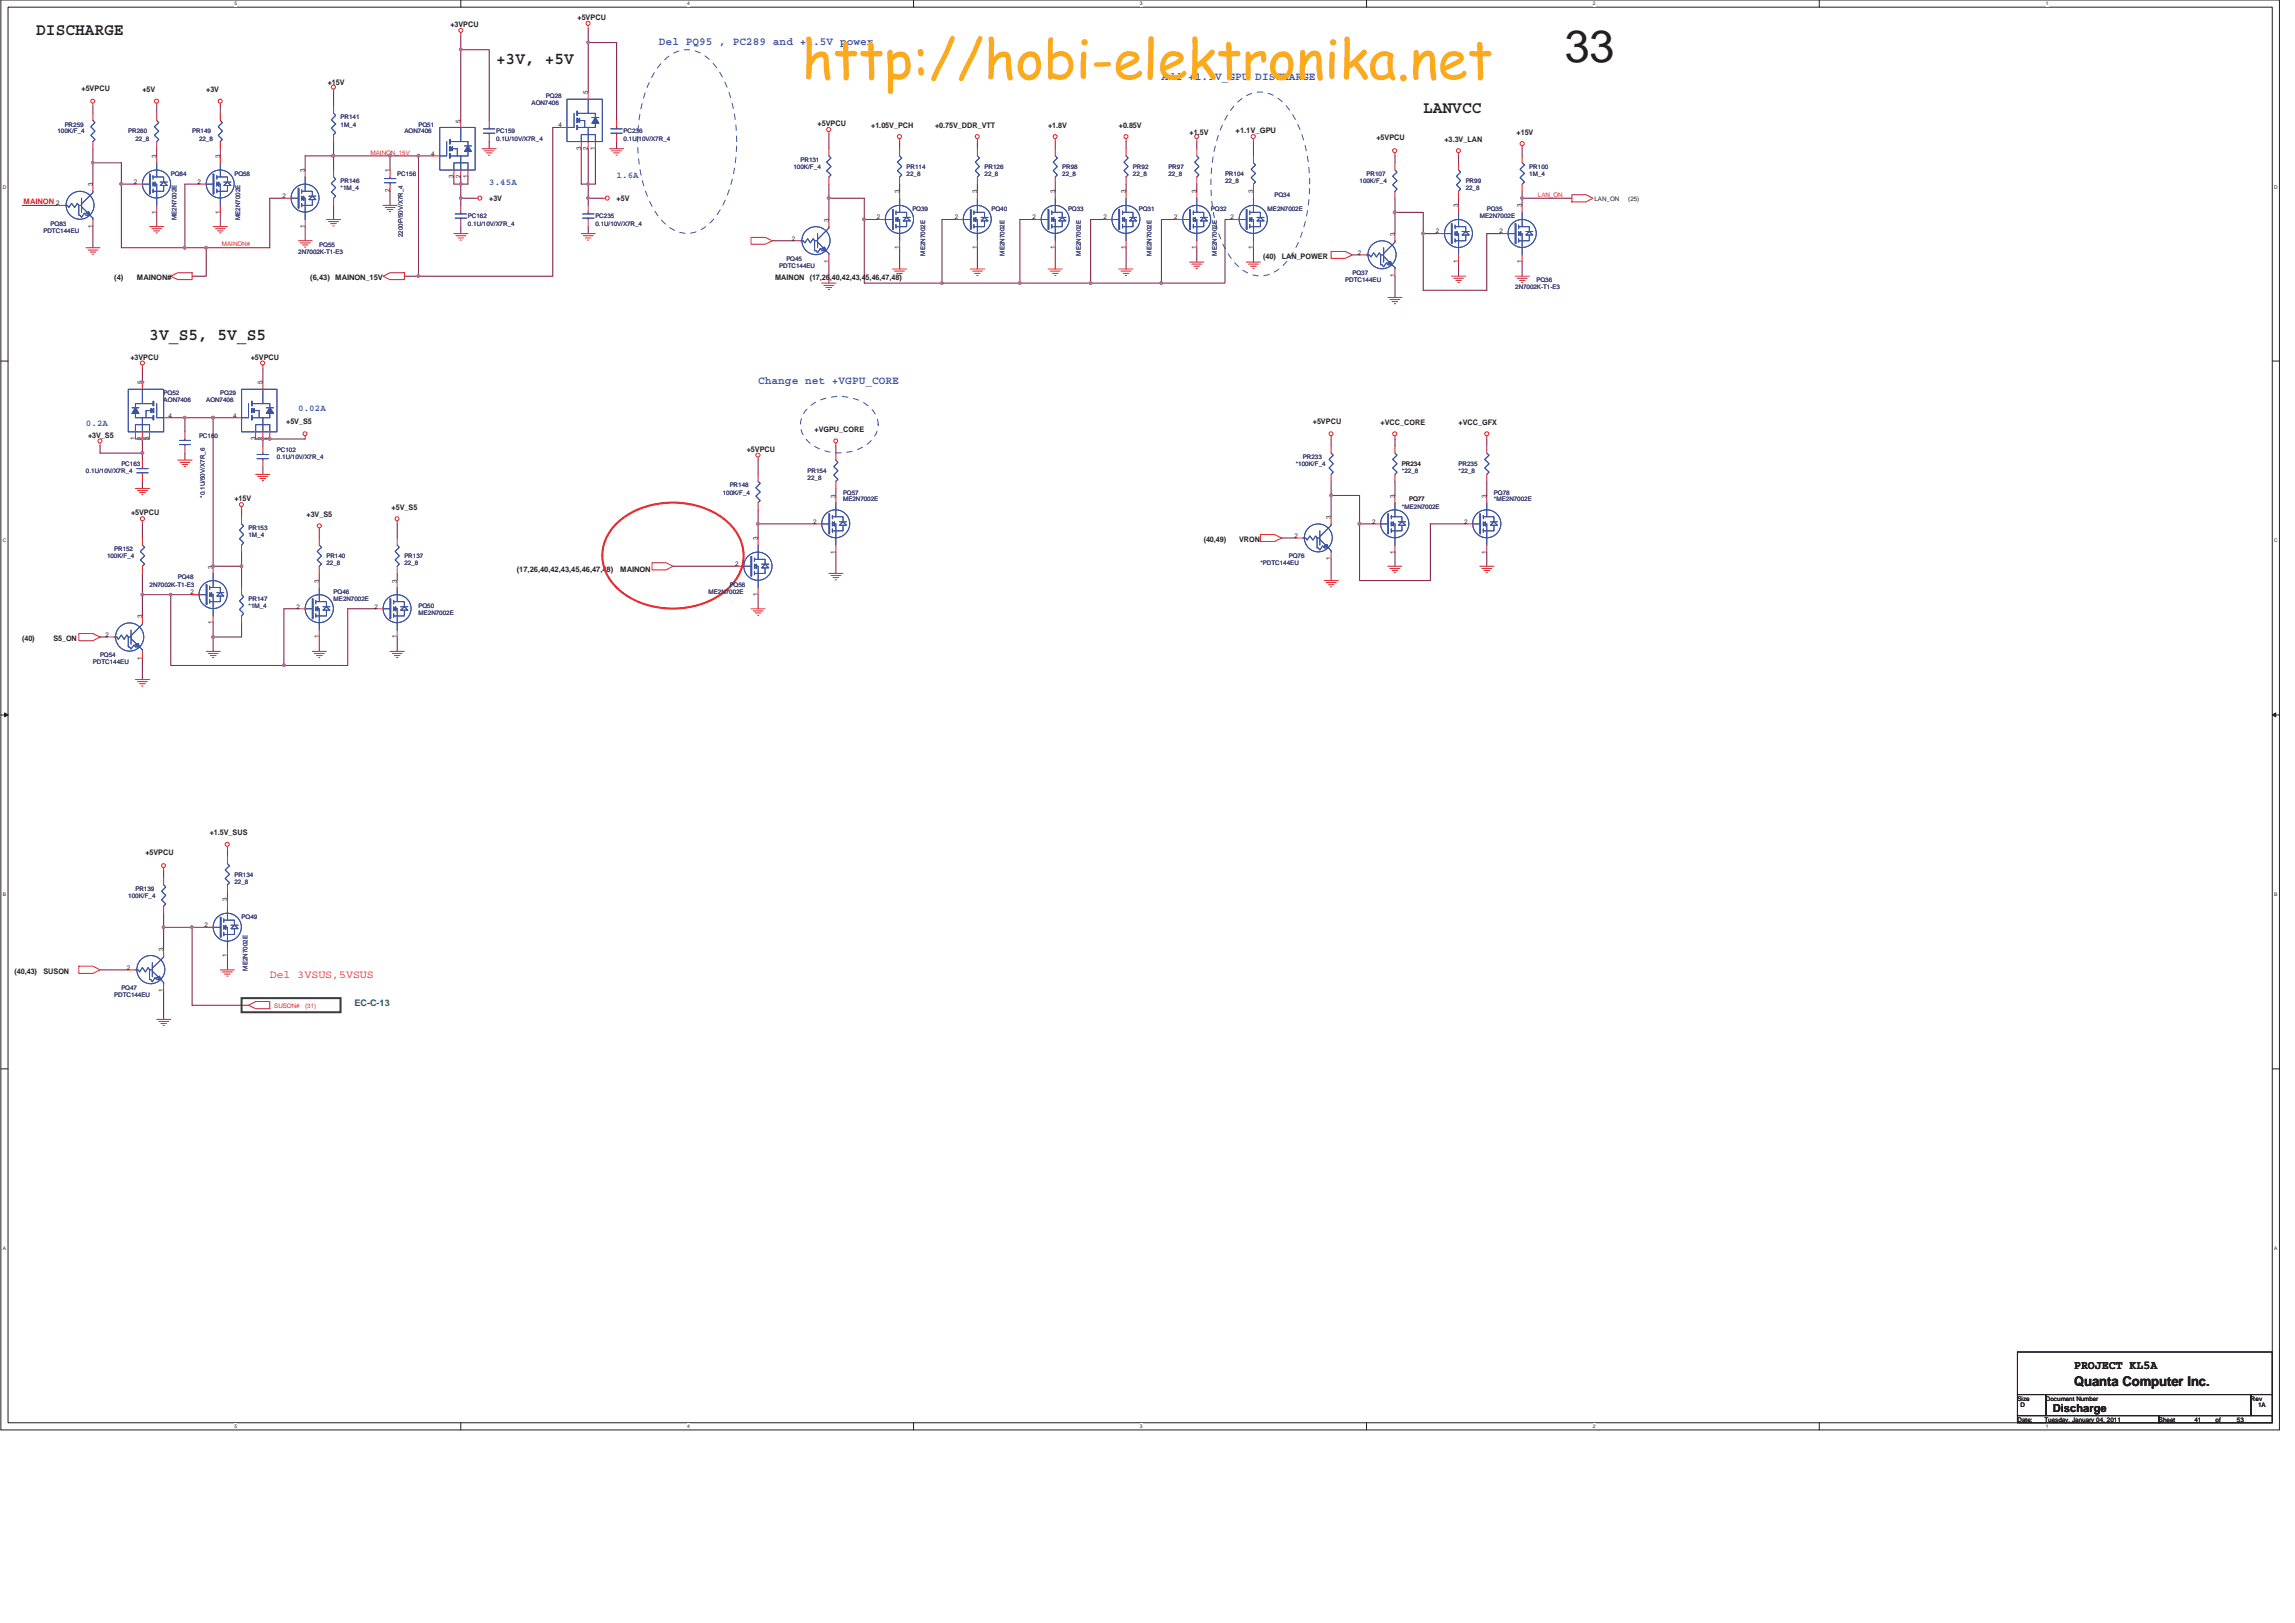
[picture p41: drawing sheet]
<svg xmlns="http://www.w3.org/2000/svg" width="420mm" height="297mm" viewBox="0 0 420 297" stroke-linecap="round" stroke-linejoin="round" font-family="sans-serif">
<defs><g id="words">
<text font-size="9.9" fill="#fbaa19" x="146.8" y="14.4">http://hobi-elektronika.net</text>
<text font-size="8.3" fill="#231f20" x="286.5" y="11.3">33</text>
<g font-size="3.1" fill="#231f20">
<text x="6.6" y="6.5">DISCHARGE</text>
<text x="90.8" y="11.7">+3V, +5V</text>
<text x="260.6" y="20.7">LANVCC</text>
<text x="27.4" y="62.2">3V_S5, 5V_S5</text>
</g>
<text font-size="2.5" fill="#231f20" x="379.7" y="253.6">Quanta Computer Inc.</text>
<text font-size="2.2" fill="#231f20" x="379.7" y="250.6">PROJECT KL5A</text>
<g font-size="2" fill="#3a53a4">
<text x="120.6" y="8.2">Del PQ95 , PC289 and +1.5V power</text>
<text x="212.6" y="14.6">Add +1.1V_GPU DISCHARGE</text>
<text x="138.8" y="70.4">Change net +VGPU_CORE</text>
</g>
<text font-size="2" fill="#ec2426" x="49.4" y="179.1">Del 3VSUS,5VSUS</text>
<text font-size="2" fill="#231f20" x="375.8" y="258.4">Discharge</text>
<g font-size="1.7" fill="#3a53a4">
<text x="89.6" y="33.8">3.45A</text>
<text x="112.9" y="32.6">1.6A</text>
<text x="15.7" y="77.9">0.2A</text>
<text x="54.6" y="75.3">0.02A</text>
</g>
<text font-size="1.7" fill="#0a8141" x="64.9" y="184.2">EC-C-13</text>
<g font-size="1.4" fill="#231f20">
<text x="82.5" y="5">+3VPCU</text>
<text x="105.7" y="3.6">+5VPCU</text>
<text x="14.9" y="16.6">+5VPCU</text>
<text x="26.1" y="16.9">+5V</text>
<text x="37.8" y="16.9">+3V</text>
<text x="60" y="15.6">+15V</text>
<text x="149.7" y="23.1">+5VPCU</text>
<text x="159.5" y="23.4">+1.05V_PCH</text>
<text x="171.2" y="23.4">+0.75V_DDR_VTT</text>
<text x="191.9" y="23.4">+1.8V</text>
<text x="204.8" y="23.4">+0.85V</text>
<text x="217.8" y="24.6">+1.5V</text>
<text x="226.2" y="24.4">+1.1V_GPU</text>
<text x="252" y="25.7">+5VPCU</text>
<text x="264.4" y="26">+3.3V_LAN</text>
<text x="277.7" y="24.6">+15V</text>
<text x="89.6" y="36.8">+3V</text>
<text x="112.9" y="36.8">+5V</text>
<text x="231.3" y="47.5">(40)</text>
<text x="234.6" y="47.5">LAN_POWER</text>
<text x="20.9" y="51.2">(4)</text>
<text x="25.1" y="51.2">MAINON#</text>
<text x="56.8" y="51.2">(6,43) MAINON_15V</text>
<text x="141.9" y="51.2">MAINON (17,26,40,42,43,45,46,47,48)</text>
<text x="23.9" y="65.8">+3VPCU</text>
<text x="45.9" y="65.8">+5VPCU</text>
<text x="52.4" y="77.5">+5V_S5</text>
<text x="240.4" y="77.5">+5VPCU</text>
<text x="252.8" y="77.8">+VCC_CORE</text>
<text x="267" y="77.8">+VCC_GFX</text>
<text x="16.1" y="80.1">+3V_S5</text>
<text x="136.7" y="82.7">+5VPCU</text>
<text x="149.1" y="79">+VGPU_CORE</text>
<text x="24" y="94.3">+5VPCU</text>
<text x="42.9" y="91.7">+15V</text>
<text x="56.1" y="94.6">+3V_S5</text>
<text x="71.7" y="93.3">+5V_S5</text>
<text x="220.4" y="99.3">(40,49)</text>
<text x="226.9" y="99.3">VRON</text>
<text x="94.6" y="104.7">(17,26,40,42,43,45,46,47,48)</text>
<text x="113.5" y="104.7">MAINON</text>
<text x="4.1" y="117.3">(40)</text>
<text x="9.8" y="117.3">S5_ON</text>
<text x="38.4" y="152.9">+1.5V_SUS</text>
<text x="26.6" y="156.5">+5VPCU</text>
<text x="2.7" y="178.3">(40,43)</text>
<text x="7.9" y="178.3">SUSON</text>
</g>
<text font-size="1.4" fill="#ec2426" x="4.3" y="37.3">MAINON</text>
<g font-size="1.2" fill="#231f20">
<text x="107.6" y="17.3" transform="rotate(-90 107.6 17.3)">5</text>
<text x="84.3" y="22.4" transform="rotate(-90 84.3 22.4)">5</text>
<text x="102.2" y="23.3">4</text>
<text x="28.6" y="28.9" transform="rotate(-90 28.6 28.9)">3</text>
<text x="40.3" y="28.9" transform="rotate(-90 40.3 28.9)">3</text>
<text x="78.9" y="28.5">4</text>
<text x="106.4" y="27.4" transform="rotate(-90 106.4 27.4)">3</text>
<text x="107.6" y="27.4" transform="rotate(-90 107.6 27.4)">2</text>
<text x="109" y="27.4" transform="rotate(-90 109 27.4)">1</text>
<text x="17" y="34.1" transform="rotate(-90 17 34.1)">3</text>
<text x="24.5" y="33.7">2</text>
<text x="36.2" y="33.7">2</text>
<text x="55.8" y="31.5" transform="rotate(-90 55.8 31.5)">3</text>
<text x="71.4" y="35.2" transform="rotate(-90 71.4 35.2)">2</text>
<text x="71.4" y="31.5" transform="rotate(-90 71.4 31.5)">1</text>
<text x="83" y="32.6" transform="rotate(-90 83 32.6)">3</text>
<text x="84.3" y="32.6" transform="rotate(-90 84.3 32.6)">2</text>
<text x="85.6" y="32.6" transform="rotate(-90 85.6 32.6)">1</text>
<text x="164.7" y="35.4" transform="rotate(-90 164.7 35.4)">3</text>
<text x="178.9" y="35.4" transform="rotate(-90 178.9 35.4)">3</text>
<text x="193.2" y="35.4" transform="rotate(-90 193.2 35.4)">3</text>
<text x="206.1" y="35.4" transform="rotate(-90 206.1 35.4)">3</text>
<text x="219.1" y="35.4" transform="rotate(-90 219.1 35.4)">3</text>
<text x="229.4" y="35.4" transform="rotate(-90 229.4 35.4)">3</text>
<text x="10.3" y="37.5">2</text>
<text x="17" y="41.7" transform="rotate(-90 17 41.7)">1</text>
<text x="28.6" y="39.1" transform="rotate(-90 28.6 39.1)">1</text>
<text x="40.3" y="39.1" transform="rotate(-90 40.3 39.1)">1</text>
<text x="51.7" y="36.2">2</text>
<text x="55.8" y="41.7" transform="rotate(-90 55.8 41.7)">1</text>
<text x="151.7" y="40.6" transform="rotate(-90 151.7 40.6)">3</text>
<text x="160.5" y="40.1">2</text>
<text x="174.8" y="40.1">2</text>
<text x="189" y="40.1">2</text>
<text x="202" y="40.1">2</text>
<text x="215" y="40.1">2</text>
<text x="225.3" y="40.1">2</text>
<text x="267" y="38" transform="rotate(-90 267 38)">3</text>
<text x="278.6" y="38" transform="rotate(-90 278.6 38)">3</text>
<text x="145" y="44">2</text>
<text x="164.7" y="45.6" transform="rotate(-90 164.7 45.6)">1</text>
<text x="178.9" y="45.6" transform="rotate(-90 178.9 45.6)">1</text>
<text x="193.2" y="45.6" transform="rotate(-90 193.2 45.6)">1</text>
<text x="206.1" y="45.6" transform="rotate(-90 206.1 45.6)">1</text>
<text x="219.1" y="45.6" transform="rotate(-90 219.1 45.6)">1</text>
<text x="229.4" y="45.6" transform="rotate(-90 229.4 45.6)">1</text>
<text x="248.6" y="46.6">2</text>
<text x="255.3" y="43.2" transform="rotate(-90 255.3 43.2)">3</text>
<text x="262.9" y="42.7">2</text>
<text x="274.5" y="42.7">2</text>
<text x="151.7" y="48.2" transform="rotate(-90 151.7 48.2)">1</text>
<text x="255.3" y="50.8" transform="rotate(-90 255.3 50.8)">1</text>
<text x="267" y="48.2" transform="rotate(-90 267 48.2)">1</text>
<text x="278.6" y="48.2" transform="rotate(-90 278.6 48.2)">1</text>
<text x="26" y="70.4" transform="rotate(-90 26 70.4)">5</text>
<text x="48.1" y="70.4" transform="rotate(-90 48.1 70.4)">5</text>
<text x="30.9" y="76.4">4</text>
<text x="42.7" y="76.4">4</text>
<text x="24.8" y="80.6" transform="rotate(-90 24.8 80.6)">1</text>
<text x="26" y="80.6" transform="rotate(-90 26 80.6)">2</text>
<text x="27.3" y="80.6" transform="rotate(-90 27.3 80.6)">3</text>
<text x="46.8" y="80.6" transform="rotate(-90 46.8 80.6)">3</text>
<text x="48.1" y="80.6" transform="rotate(-90 48.1 80.6)">2</text>
<text x="49.4" y="80.6" transform="rotate(-90 49.4 80.6)">1</text>
<text x="148.9" y="95.8">2</text>
<text x="153" y="91.1" transform="rotate(-90 153 91.1)">3</text>
<text x="243.7" y="95" transform="rotate(-90 243.7 95)">3</text>
<text x="251.2" y="95.8">2</text>
<text x="255.3" y="91.1" transform="rotate(-90 255.3 91.1)">3</text>
<text x="268" y="95.8">2</text>
<text x="272.1" y="91.1" transform="rotate(-90 272.1 91.1)">3</text>
<text x="138.8" y="98.9" transform="rotate(-90 138.8 98.9)">3</text>
<text x="153" y="101.3" transform="rotate(-90 153 101.3)">1</text>
<text x="237" y="98.4">2</text>
<text x="255.3" y="101.3" transform="rotate(-90 255.3 101.3)">1</text>
<text x="272.1" y="101.3" transform="rotate(-90 272.1 101.3)">1</text>
<text x="39" y="104.1" transform="rotate(-90 39 104.1)">3</text>
<text x="58.4" y="106.6" transform="rotate(-90 58.4 106.6)">3</text>
<text x="72.7" y="106.6" transform="rotate(-90 72.7 106.6)">3</text>
<text x="134.6" y="103.6">2</text>
<text x="243.7" y="102.6" transform="rotate(-90 243.7 102.6)">1</text>
<text x="26" y="113.1" transform="rotate(-90 26 113.1)">3</text>
<text x="34.9" y="108.8">2</text>
<text x="54.3" y="111.4">2</text>
<text x="68.6" y="111.4">2</text>
<text x="138.8" y="109.1" transform="rotate(-90 138.8 109.1)">1</text>
<text x="19.3" y="116.5">2</text>
<text x="39" y="114.3" transform="rotate(-90 39 114.3)">1</text>
<text x="58.4" y="116.8" transform="rotate(-90 58.4 116.8)">1</text>
<text x="72.7" y="116.8" transform="rotate(-90 72.7 116.8)">1</text>
<text x="26" y="120.7" transform="rotate(-90 26 120.7)">1</text>
<text x="41.6" y="164.9" transform="rotate(-90 41.6 164.9)">3</text>
<text x="29.9" y="174" transform="rotate(-90 29.9 174)">3</text>
<text x="37.5" y="169.7">2</text>
<text x="23.2" y="177.5">2</text>
<text x="41.6" y="175.1" transform="rotate(-90 41.6 175.1)">1</text>
<text x="29.9" y="181.6" transform="rotate(-90 29.9 181.6)">1</text>
</g>
<g font-size="1.1" fill="#2d2d72">
<text x="99.9" y="17.9">PQ28</text>
<text x="11.8" y="23.2">PR259</text>
<text x="62.3" y="21.8">PR141</text>
<text x="62.3" y="23.2">1M_4</text>
<text x="76.6" y="23.2">PQ51</text>
<text x="97.3" y="19.3">AON7406</text>
<text x="10.5" y="24.4">100K/F_4</text>
<text x="23.5" y="24.4">PR260</text>
<text x="24.8" y="25.7">22_8</text>
<text x="35.2" y="24.4">PR149</text>
<text x="36.4" y="25.7">22_8</text>
<text x="74" y="24.4">AON7406</text>
<text x="90.8" y="24.4">PC159</text>
<text x="90.8" y="25.7">0.1U/10V/X7R_4</text>
<text x="114.2" y="24.4">PC236</text>
<text x="114.2" y="25.7">0.1U/10V/X7R_4</text>
<text x="146.5" y="29.6">PR131</text>
<text x="31.3" y="32.2">PQ84</text>
<text x="42.9" y="32.2">PQ58</text>
<text x="62.3" y="33.5">PR146</text>
<text x="62.3" y="34.8">*1M_4</text>
<text x="72.7" y="32.2">PC156</text>
<text x="145.3" y="30.9">100K/F_4</text>
<text x="166" y="30.9">PR114</text>
<text x="166" y="32.2">22_8</text>
<text x="180.2" y="30.9">PR126</text>
<text x="180.2" y="32.2">22_8</text>
<text x="194.5" y="30.9">PR98</text>
<text x="194.5" y="32.2">22_8</text>
<text x="207.4" y="30.9">PR92</text>
<text x="207.4" y="32.2">22_8</text>
<text x="213.9" y="30.9">PR97</text>
<text x="213.9" y="32.2">22_8</text>
<text x="224.3" y="32.2">PR104</text>
<text x="224.3" y="33.5">22_8</text>
<text x="248.9" y="33.5">100K/F_4</text>
<text x="250.2" y="32.2">PR107</text>
<text x="268.3" y="33.5">PR99</text>
<text x="268.3" y="34.8">22_8</text>
<text x="280" y="30.9">PR100</text>
<text x="280" y="32.2">1M_4</text>
<text x="9.3" y="41.3">PQ83</text>
<text x="32.3" y="40.3" transform="rotate(-90 32.3 40.3)">ME2N7002E</text>
<text x="44" y="40.3" transform="rotate(-90 44 40.3)">ME2N7002E</text>
<text x="85.7" y="40">PC162</text>
<text x="85.7" y="41.3">0.1U/10V/X7R_4</text>
<text x="109" y="40">PC235</text>
<text x="109" y="41.3">0.1U/10V/X7R_4</text>
<text x="167" y="38.7">PQ39</text>
<text x="181.5" y="38.7">PQ40</text>
<text x="195.5" y="38.7">PQ33</text>
<text x="208.5" y="38.7">PQ31</text>
<text x="221.7" y="38.7">PQ32</text>
<text x="232.1" y="38.7">ME2N7002E</text>
<text x="233.3" y="36.1">PQ34</text>
<text x="270.9" y="40">ME2N7002E</text>
<text x="272.2" y="38.7">PQ35</text>
<text x="7.9" y="42.6">PDTC144EU</text>
<text x="54.6" y="46.4">2N7002K-T1-E3</text>
<text x="58.5" y="45.2">PQ55</text>
<text x="73.8" y="43.4" transform="rotate(-90 73.8 43.4)">2200P/50V/X7R_4</text>
<text x="144" y="47.8">PQ45</text>
<text x="169.4" y="46.8" transform="rotate(-90 169.4 46.8)">ME2N7002E</text>
<text x="183.9" y="46.8" transform="rotate(-90 183.9 46.8)">ME2N7002E</text>
<text x="197.9" y="46.8" transform="rotate(-90 197.9 46.8)">ME2N7002E</text>
<text x="210.8" y="46.8" transform="rotate(-90 210.8 46.8)">ME2N7002E</text>
<text x="222.7" y="46.8" transform="rotate(-90 222.7 46.8)">ME2N7002E</text>
<text x="142.7" y="49.1">PDTC144EU</text>
<text x="246.3" y="51.6">PDTC144EU</text>
<text x="247.6" y="50.3">PQ37</text>
<text x="277.4" y="52.9">2N7002K-T1-E3</text>
<text x="281.3" y="51.6">PQ36</text>
<text x="30" y="72.3">PQ52</text>
<text x="30" y="73.7">AON7406</text>
<text x="37.8" y="73.7">AON7406</text>
<text x="40.3" y="72.3">PQ29</text>
<text x="36.4" y="80.1">PC160</text>
<text x="50.7" y="82.7">PC102</text>
<text x="15.7" y="86.6">0.1U/10V/X7R_4</text>
<text x="22.2" y="85.3">PC163</text>
<text x="50.7" y="84">0.1U/10V/X7R_4</text>
<text x="133.6" y="89.2">PR148</text>
<text x="147.9" y="86.6">PR154</text>
<text x="147.9" y="87.9">22_8</text>
<text x="237.2" y="85.3">*100K/F_4</text>
<text x="238.5" y="84">PR233</text>
<text x="256.7" y="86.6">*22_8</text>
<text x="267" y="85.3">PR235</text>
<text x="267" y="86.6">*22_8</text>
<text x="37.5" y="91.1" transform="rotate(-90 37.5 91.1)">*0.1U/50V/X7R_6</text>
<text x="132.3" y="90.5">100K/F_4</text>
<text x="154.3" y="90.5">PQ57</text>
<text x="154.3" y="91.8">ME2N7002E</text>
<text x="256.7" y="93.1">*ME2N7002E</text>
<text x="273.5" y="90.5">PQ78</text>
<text x="273.5" y="91.8">*ME2N7002E</text>
<text x="20.9" y="100.9">PR152</text>
<text x="45.5" y="97">PR153</text>
<text x="45.5" y="98.3">1M_4</text>
<text x="19.6" y="102.2">100K/F_4</text>
<text x="27.4" y="107.4">2N7002K-T1-E3</text>
<text x="32.5" y="106">PQ48</text>
<text x="59.8" y="102.2">PR140</text>
<text x="59.8" y="103.5">22_8</text>
<text x="74" y="102.2">PR137</text>
<text x="74" y="103.5">22_8</text>
<text x="133.6" y="107.4">PQ56</text>
<text x="230.7" y="103.5">*PDTC144EU</text>
<text x="236" y="102.2">PQ76</text>
<text x="45.5" y="109.9">PR147</text>
<text x="45.5" y="111.2">*1M_4</text>
<text x="61.1" y="108.6">PQ46</text>
<text x="61.1" y="109.9">ME2N7002E</text>
<text x="76.6" y="111.2">PQ50</text>
<text x="76.6" y="112.5">ME2N7002E</text>
<text x="129.7" y="108.6">ME2N7002E</text>
<text x="17" y="121.6">PDTC144EU</text>
<text x="18.3" y="120.3">PQ54</text>
<text x="42.9" y="160.4">PR134</text>
<text x="42.9" y="161.8">22_8</text>
<text x="23.5" y="164.3">100K/F_4</text>
<text x="24.8" y="163">PR139</text>
<text x="44.2" y="168.2">PQ49</text>
<text x="45.3" y="177.6" transform="rotate(-90 45.3 177.6)">ME2N7002E</text>
<text x="20.9" y="182.5">PDTC144EU</text>
<text x="22.2" y="181.2">PQ47</text>
</g>
<g font-size="1.1" fill="#ec2426">
<text x="67.8" y="28.3">MAINON_15V</text>
<text x="281.5" y="36">LAN_ON</text>
<text x="40.6" y="45.1">MAINON#</text>
<text x="50.2" y="184.4">SUSON#</text>
<text x="55.9" y="184.4">(31)</text>
</g>
<g font-size="1.1" fill="#231f20">
<text x="291.9" y="36.7">LAN_ON</text>
<text x="298.1" y="36.7">(25)</text>
<text x="256.7" y="85.3">PR234</text>
<text x="258" y="91.8">PQ77</text>
<text x="369.3" y="256.3">Size</text>
<text x="369.9" y="257.6">D</text>
<text x="374.6" y="256.3">Document Number</text>
<text x="412.1" y="256.3">Rev</text>
<text x="413.4" y="257.6">1A</text>
<text x="369.3" y="260.2">Date:</text>
<text x="374.3" y="260.2">Tuesday, January 04, 2011</text>
<text x="395.3" y="260.2">Sheet</text>
<text x="401.7" y="260.2">41</text>
<text x="405.6" y="260.2">of</text>
<text x="409.5" y="260.2">53</text>
</g>
<g font-size=".9" fill="#231f20">
<text x="42.9" y="1">5</text>
<text x="125.8" y="1">4</text>
<text x="208.7" y="1">3</text>
<text x="291.6" y="1">2</text>
<text x="374.5" y="1">1</text>
<text x=".5" y="34.5">D</text>
<text x="416.3" y="34.5">D</text>
<text x=".5" y="99.3">C</text>
<text x="416.3" y="99.3">C</text>
<text x=".5" y="164">B</text>
<text x="416.3" y="164">B</text>
<text x=".5" y="228.8">A</text>
<text x="416.3" y="228.8">A</text>
<text x="42.9" y="261.4">5</text>
<text x="125.8" y="261.4">4</text>
<text x="208.7" y="261.4">3</text>
<text x="291.6" y="261.4">2</text>
<text x="374.5" y="261.4">1</text>
</g>
</g></defs>
<path d="M.2 0h417.1v261.7h-417.1zM1.5 1.3h414.5v259.1h-414.5z" fill="none" stroke="#231f20" stroke-width=".18"/>
<g fill="#fff">
<path d="M42.9 .2h.5v1h-.5z"/>
<path d="M42.9 260.6h.5v1h-.5z"/>
</g>
<path d="M84.4 0v1.3M84.4 260.4v1.3" fill="none" stroke="#231f20" stroke-width=".18"/>
<g fill="#fff">
<path d="M125.8 .2h.5v1h-.5z"/>
<path d="M125.8 260.6h.5v1h-.5z"/>
</g>
<path d="M167.2 0v1.3M167.2 260.4v1.3" fill="none" stroke="#231f20" stroke-width=".18"/>
<g fill="#fff">
<path d="M208.7 .2h.5v1h-.5z"/>
<path d="M208.7 260.6h.5v1h-.5z"/>
</g>
<path d="M250.2 0v1.3M250.2 260.4v1.3" fill="none" stroke="#231f20" stroke-width=".18"/>
<g fill="#fff">
<path d="M291.6 .2h.5v1h-.5z"/>
<path d="M291.6 260.6h.5v1h-.5z"/>
</g>
<path d="M333.1 0v1.3M333.1 260.4v1.3" fill="none" stroke="#231f20" stroke-width=".18"/>
<g fill="#fff">
<path d="M374.5 .2h.5v1h-.5z"/>
<path d="M374.5 260.6h.5v1h-.5z"/>
<path d="M.5 33.7h.6v1h-.6z"/>
<path d="M416.3 33.7h.7v1h-.7z"/>
<path d="M.5 98.5h.6v1h-.6z"/>
<path d="M416.3 98.5h.7v1h-.7z"/>
</g>
<path d="M.2 66.1h1.3M416 66.1h1.3" fill="none" stroke="#231f20" stroke-width=".18"/>
<g fill="#fff">
<path d="M.5 163.2h.6v1.1h-.6z"/>
<path d="M416.3 163.2h.6v1.1h-.6z"/>
</g>
<path d="M.2 130.9h1.3M416 130.9h1.3" fill="none" stroke="#231f20" stroke-width=".18"/>
<path d="M.8 130.5l.7 .4-.7 .3z" fill="#231f20"/>
<path d="M.8 130.5l.7 .4-.7 .3z" fill="none" stroke="#231f20" stroke-width=".18"/>
<path d="M416 130.9l.6-.4v.7z" fill="#231f20"/>
<path d="M416 130.9l.6-.4v.7z" fill="none" stroke="#231f20" stroke-width=".18"/>
<g fill="#fff">
<path d="M.5 228h.5v1h-.5z"/>
<path d="M416.3 228h.6v1h-.6z"/>
</g>
<path d="M.2 195.6h1.3M416 195.6h1.3" fill="none" stroke="#231f20" stroke-width=".18"/>
<path d="M33.9 45.3h3.9v5.2h-2.6M189.3 40.2h-2.6v11.6M39 76.5v27.1M123.2 103.6h11.7" fill="none" stroke="#7f1542" stroke-width=".18"/>
<circle cx="39" cy="103.6" r=".26" fill="#b8529f"/>
<circle cx="39" cy="103.6" r=".26" fill="none" stroke="#b8529f" stroke-width=".18"/>
<circle cx="39" cy="76.4" r=".25" fill="#b8529f"/>
<circle cx="39" cy="76.4" r=".25" fill="none" stroke="#b8529f" stroke-width=".18"/>
<path d="M107.7 27.2v6.5h-1.3M193.2 25.9v1.3M193.2 33.7v1.3M193.2 45.3v3.9M248.9 95.9v10.4M261.9 95.9h6.4M272.2 80.3v1.3M272.2 88.1v2.6M272.2 101v2.6" fill="none" stroke="#7f1542" stroke-width=".18"/>
<circle cx="248.9" cy="95.9" r=".25" fill="#b8529f"/>
<circle cx="248.9" cy="95.9" r=".25" fill="none" stroke="#b8529f" stroke-width=".18"/>
<path d="M206.2 25.9v1.3M206.2 33.7v1.3M219.1 25.9v1.3M219.1 33.7v1.3M74 50.5h2.6M199.7 51.8h12.9M206.2 45.3v3.9M219.1 45.3v2.7M261.9 95.9v10.4h-13M58.5 104.9v1.4" fill="none" stroke="#7f1542" stroke-width=".18"/>
<path d="M212.4 51.6l.4 .1v.3h-.4z" fill-rule="evenodd" fill="#b8529f"/>
<path d="M212.4 51.6l.4 .1v.3h-.4z" fill="none" stroke="#b8529f" stroke-width=".18"/>
<path d="M107.7 5.2v2.6M164.7 25.9v1.3M164.7 33.7v1.3M178.9 25.9v1.3M178.9 33.7v1.3M158.2 40.2v11.6M215.2 40.2h-2.6v11.6M138.8 95.9h10.3" fill="none" stroke="#7f1542" stroke-width=".18"/>
<circle cx="158.2" cy="40.1" r=".25" fill="#b8529f"/>
<circle cx="158.2" cy="40.1" r=".25" fill="none" stroke="#b8529f" stroke-width=".18"/>
<path d="M151.8 36.3h6.4v3.9h2.6M141.4 44.1h3.9M164.7 45.3v3.9M175 40.2h-2.5v11.6h-14.3M178.9 45.3v3.9" fill="none" stroke="#7f1542" stroke-width=".18"/>
<path d="M172.3 51.6l.3 .1v.3h-.3z" fill-rule="evenodd" fill="#b8529f"/>
<path d="M172.3 51.6l.3 .1v.3h-.3z" fill="none" stroke="#b8529f" stroke-width=".18"/>
<path d="M17 19.4v1.3M151.8 24.6v2.6M151.8 36.3v3.9M278.7 27.2v1.3M22.2 45.3h11.7M151.8 48v3.8M30 167.1v2.6" fill="none" stroke="#7f1542" stroke-width=".18"/>
<circle cx="151.7" cy="36.2" r=".25" fill="#b8529f"/>
<circle cx="151.7" cy="36.2" r=".25" fill="none" stroke="#b8529f" stroke-width=".18"/>
<path d="M37.8 45.3h11.6" fill="none" stroke="#7f1542" stroke-width=".18"/>
<path d="M37.6 45.1l.3 .1v.3h-.3z" fill-rule="evenodd" fill="#b8529f"/>
<path d="M37.6 45.1l.3 .1v.3h-.3z" fill="none" stroke="#b8529f" stroke-width=".18"/>
<path d="M17 29.8v3.9M234.6 98.5h2.6M243.7 94.6v-3.9h5.2v5.2h2.6M255.4 80.3v1.3M255.4 88.1v2.6M243.7 102.4v3.9M255.4 101v2.6M35.2 169.7h2.6" fill="none" stroke="#7f1542" stroke-width=".18"/>
<path d="M243.5 90.5h.4l-.1 .4h-.3z" fill-rule="evenodd" fill="#b8529f"/>
<path d="M243.5 90.5h.4l-.1 .4h-.3z" fill="none" stroke="#b8529f" stroke-width=".18"/>
<path d="M28.7 19.4v1.3M40.3 19.4v1.3M28.7 27.2v1.3M40.3 27.2v1.3M61.1 28.5h10.3M255.4 28.5v1.3M84.4 41.5v1.3M107.7 41.5v1.3M243.7 80.3v1.3M243.7 88.1v2.6M30 169.7v3.9" fill="none" stroke="#7f1542" stroke-width=".18"/>
<circle cx="61" cy="28.5" r=".26" fill="#b8529f"/>
<circle cx="61" cy="28.5" r=".26" fill="none" stroke="#b8529f" stroke-width=".18"/>
<path d="M61.1 16.8v2.6M22.2 33.7v11.6" fill="none" stroke="#7f1542" stroke-width=".18"/>
<circle cx="22.2" cy="33.7" r=".25" fill="#b8529f"/>
<circle cx="22.2" cy="33.7" r=".25" fill="none" stroke="#b8529f" stroke-width=".18"/>
<path d="M36.4 33.7h-2.5v11.6" fill="none" stroke="#7f1542" stroke-width=".18"/>
<path d="M33.7 45.1l.3 .1v.3h-.3z" fill-rule="evenodd" fill="#b8529f"/>
<path d="M33.7 45.1l.3 .1v.3h-.3z" fill="none" stroke="#b8529f" stroke-width=".18"/>
<path d="M84.4 9.1h5.2v13M107.7 7.8h5.2v14.3M55.9 28.5v2.6M89.6 25.9v1.3" fill="none" stroke="#7f1542" stroke-width=".18"/>
<path d="M107.5 7.6h.3v.3h-.3z" fill-rule="evenodd" fill="#b8529f"/>
<path d="M107.5 7.6h.3v.3h-.3z" fill="none" stroke="#b8529f" stroke-width=".18"/>
<path d="M84.4 36.3h2.6M112.9 25.9v1.3" fill="none" stroke="#7f1542" stroke-width=".18"/>
<circle cx="84.4" cy="36.2" r=".25" fill="#b8529f"/>
<circle cx="84.4" cy="36.2" r=".25" fill="none" stroke="#b8529f" stroke-width=".18"/>
<path d="M76.6 28.5v22M107.7 36.3v1.3" fill="none" stroke="#7f1542" stroke-width=".18"/>
<path d="M76.4 50.4h.3v.3h-.3z" fill-rule="evenodd" fill="#b8529f"/>
<path d="M76.4 50.4h.3v.3h-.3z" fill="none" stroke="#b8529f" stroke-width=".18"/>
<path d="M71.4 28.5v2.6" fill="none" stroke="#7f1542" stroke-width=".18"/>
<circle cx="71.4" cy="28.5" r=".26" fill="#b8529f"/>
<circle cx="71.4" cy="28.5" r=".26" fill="none" stroke="#b8529f" stroke-width=".18"/>
<g fill="none" stroke="#7f1542" stroke-width=".18">
<path d="M4.1 37.6h6.4M28.7 38.9v2.6M40.3 38.9v2.6M49.4 36.3h2.6M61.1 25.9v2.6M71.4 35v2.6M101.2 23.3h1.3M17 41.5v3.8M55.9 41.5v2.6M199.7 40.2h2.6M255.4 50.5v3.9M138.8 84.2v2.6"/>
<path d="M138.8 95.9v2.6M138.8 108.8v2.6M30 159.3v1.4M41.6 155.4v1.4M18.3 177.5h5.2M41.6 163.2v1.3M41.6 174.9v2.6"/>
</g>
<circle cx="138.8" cy="95.9" r=".25" fill="#b8529f"/>
<circle cx="138.8" cy="95.9" r=".25" fill="none" stroke="#b8529f" stroke-width=".18"/>
<g fill="none" stroke="#7f1542" stroke-width=".18">
<path d="M17 29.8h5.2M49.4 36.3v9M55.9 28.5h5.2M107.7 36.3h2.6M151.8 33.7v2.6M278.7 35v1.3M76.6 50.5h24.6M247.6 46.7h1.3M31.3 76.5h2.6M48.1 67.4v2.6M26.1 82.9v1.3M138.8 93.3v2.6"/>
<path d="M18.3 116.6h1.3"/>
</g>
<path d="M107.5 36.1h.3v.3h-.3z" fill-rule="evenodd" fill="#b8529f"/>
<path d="M107.5 36.1h.3v.3h-.3z" fill="none" stroke="#b8529f" stroke-width=".18"/>
<path d="M278.7 36.3v1.3" fill="none" stroke="#7f1542" stroke-width=".18"/>
<circle cx="278.7" cy="36.2" r=".25" fill="#b8529f"/>
<circle cx="278.7" cy="36.2" r=".25" fill="none" stroke="#b8529f" stroke-width=".18"/>
<path d="M255.4 38.9h5.2M263.1 42.8h-2.5v10.3M267 48v2.5M278.7 48v2.5" fill="none" stroke="#7f1542" stroke-width=".18"/>
<path d="M260.4 42.6h.3v.3h-.3z" fill-rule="evenodd" fill="#b8529f"/>
<path d="M260.4 42.6h.3v.3h-.3z" fill="none" stroke="#b8529f" stroke-width=".18"/>
<path d="M71.4 28.5h5.2M107.7 33.7v2.6M255.4 36.3v2.6M274.8 42.8h-2.6v10.3h-11.6" fill="none" stroke="#7f1542" stroke-width=".18"/>
<path d="M107.5 33.5h.3v.3h-.3z" fill-rule="evenodd" fill="#b8529f"/>
<path d="M107.5 33.5h.3v.3h-.3z" fill="none" stroke="#b8529f" stroke-width=".18"/>
<path d="M84.4 33.7v3.9M106.4 27.2v6.5M267 36.3v1.3" fill="none" stroke="#7f1542" stroke-width=".18"/>
<circle cx="84.4" cy="33.7" r=".25" fill="#b8529f"/>
<circle cx="84.4" cy="33.7" r=".25" fill="none" stroke="#b8529f" stroke-width=".18"/>
<path d="M17 27.2v2.6M22.2 29.8v3.9h2.6M61.1 28.5v2.6M83.1 32.4v1.3h1.3v-1.3M267 28.5v1.3" fill="none" stroke="#7f1542" stroke-width=".18"/>
<path d="M16.8 29.6h.3v.3h-.3z" fill-rule="evenodd" fill="#b8529f"/>
<path d="M16.8 29.6h.3v.3h-.3z" fill="none" stroke="#b8529f" stroke-width=".18"/>
<path d="M61.1 37.6v2.6M85.7 32.4v1.3h-1.3M101.2 23.3v27.2M109 27.2v6.5h-1.3M255.4 38.9v3.9M278.7 36.3h9.1M30 181.4v5.2" fill="none" stroke="#7f1542" stroke-width=".18"/>
<circle cx="255.3" cy="38.9" r=".26" fill="#b8529f"/>
<circle cx="255.3" cy="38.9" r=".26" fill="none" stroke="#b8529f" stroke-width=".18"/>
<path d="M84.4 6.5v15.6M260.6 38.9v3.9" fill="none" stroke="#7f1542" stroke-width=".18"/>
<circle cx="84.4" cy="9.1" r=".26" fill="#b8529f"/>
<circle cx="84.4" cy="9.1" r=".26" fill="none" stroke="#b8529f" stroke-width=".18"/>
<path d="M107.7 7.8v9M18.3 82.9h7.8M63.7 111.4h5.1" fill="none" stroke="#7f1542" stroke-width=".18"/>
<circle cx="26.1" cy="82.9" r=".25" fill="#b8529f"/>
<circle cx="26.1" cy="82.9" r=".25" fill="none" stroke="#b8529f" stroke-width=".18"/>
<path d="M49.4 80.3h6.5" fill="none" stroke="#7f1542" stroke-width=".18"/>
<path d="M49.2 80.1l.4 .1-.1 .3h-.3z" fill-rule="evenodd" fill="#b8529f"/>
<path d="M49.2 80.1l.4 .1-.1 .3h-.3z" fill="none" stroke="#b8529f" stroke-width=".18"/>
<path d="M33.9 82.9v1.3M26.1 104.9v3.9h5.2" fill="none" stroke="#7f1542" stroke-width=".18"/>
<circle cx="26.1" cy="108.8" r=".25" fill="#b8529f"/>
<circle cx="26.1" cy="108.8" r=".25" fill="none" stroke="#b8529f" stroke-width=".18"/>
<path d="M39 116.6v2.6M39 103.6h5.2" fill="none" stroke="#7f1542" stroke-width=".18"/>
<circle cx="39" cy="116.6" r=".26" fill="#b8529f"/>
<circle cx="39" cy="116.6" r=".26" fill="none" stroke="#b8529f" stroke-width=".18"/>
<path d="M44.2 101v6.5" fill="none" stroke="#7f1542" stroke-width=".18"/>
<path d="M44 103.4l.4 .1v.3h-.4z" fill-rule="evenodd" fill="#b8529f"/>
<path d="M44 103.4l.4 .1v.3h-.4z" fill="none" stroke="#b8529f" stroke-width=".18"/>
<path d="M31.3 108.8h3.9M39 114v2.6h5.2v-2.6M58.5 116.6v2.6M26.1 120.5v3.9M31.3 121.8h32.4" fill="none" stroke="#7f1542" stroke-width=".18"/>
<path d="M31.1 108.6h.3v.4h-.3z" fill-rule="evenodd" fill="#b8529f"/>
<path d="M31.1 108.6h.3v.4h-.3z" fill="none" stroke="#b8529f" stroke-width=".18"/>
<path d="M26.1 108.8v3.9M54.6 111.4h-2.6v10.4M63.7 111.4v10.4" fill="none" stroke="#7f1542" stroke-width=".18"/>
<circle cx="52" cy="121.8" r=".25" fill="#b8529f"/>
<circle cx="52" cy="121.8" r=".25" fill="none" stroke="#b8529f" stroke-width=".18"/>
<path d="M26.1 67.4v2.6" fill="none" stroke="#7f1542" stroke-width=".18"/>
<circle cx="26.1" cy="69.9" r=".25" fill="#b8529f"/>
<circle cx="26.1" cy="69.9" r=".25" fill="none" stroke="#b8529f" stroke-width=".18"/>
<path d="M26.1 80.3v2.6" fill="none" stroke="#7f1542" stroke-width=".18"/>
<circle cx="26.1" cy="80.3" r=".26" fill="#b8529f"/>
<circle cx="26.1" cy="80.3" r=".26" fill="none" stroke="#b8529f" stroke-width=".18"/>
<path d="M33.9 76.5h5.1M18.3 81.6v1.3M26.1 95.9v2.6M44.2 93.3v1.3M48.1 80.3v1.3" fill="none" stroke="#7f1542" stroke-width=".18"/>
<circle cx="39" cy="76.4" r=".25" fill="#b8529f"/>
<circle cx="39" cy="76.4" r=".25" fill="none" stroke="#b8529f" stroke-width=".18"/>
<path d="M33.9 76.5v2.5" fill="none" stroke="#7f1542" stroke-width=".18"/>
<path d="M33.7 76.3h.3v.3h-.3z" fill-rule="evenodd" fill="#b8529f"/>
<path d="M33.7 76.3h.3v.3h-.3z" fill="none" stroke="#b8529f" stroke-width=".18"/>
<path d="M76.6 28.5h2.6M172.5 51.8h14.2M39 76.5h3.9M26.1 88.1v1.3M48.1 85.5v1.3M58.5 97.2v1.3M72.7 95.9v2.6M31.3 108.8v13M72.7 104.9v1.4M72.7 116.6v2.6" fill="none" stroke="#7f1542" stroke-width=".18"/>
<path d="M76.4 28.3h.4l-.1 .4h-.3z" fill-rule="evenodd" fill="#b8529f"/>
<path d="M76.4 28.3h.4l-.1 .4h-.3z" fill="none" stroke="#b8529f" stroke-width=".18"/>
<path d="M199.7 40.2v11.6h-13M153 81.6v1.3M153 89.4v1.3M153 101v3.9" fill="none" stroke="#7f1542" stroke-width=".18"/>
<path d="M199.5 51.6l.3 .1v.3h-.3z" fill-rule="evenodd" fill="#b8529f"/>
<path d="M199.5 51.6l.3 .1v.3h-.3z" fill="none" stroke="#b8529f" stroke-width=".18"/>
<path d="M186.5 51.6l.4 .1v.3h-.4z" fill-rule="evenodd" fill="#b8529f"/>
<path d="M186.5 51.6l.4 .1v.3h-.4z" fill="none" stroke="#b8529f" stroke-width=".18"/>
<path d="M48.1 80.3h1.3" fill="none" stroke="#7f1542" stroke-width=".18"/>
<circle cx="48.1" cy="80.3" r=".26" fill="#b8529f"/>
<circle cx="48.1" cy="80.3" r=".26" fill="none" stroke="#b8529f" stroke-width=".18"/>
<path d="M229.5 25.9v2.6M225.6 40.2h-1.3v11.6h-11.7M229.5 45.3v2.7M24.8 80.3h2.6M46.8 80.3h1.3M35.2 169.7v14.3" fill="none" stroke="#7f1542" stroke-width=".18"/>
<circle cx="35.1" cy="169.7" r=".25" fill="#b8529f"/>
<circle cx="35.1" cy="169.7" r=".25" fill="none" stroke="#b8529f" stroke-width=".18"/>
<path d="M30 169.7h5.2" fill="none" stroke="#7f1542" stroke-width=".18"/>
<path d="M29.8 169.5h.3v.3h-.3z" fill-rule="evenodd" fill="#b8529f"/>
<path d="M29.8 169.5h.3v.3h-.3z" fill="none" stroke="#b8529f" stroke-width=".18"/>
<path d="M35.2 184h10.3" fill="none" stroke="#7f1542" stroke-width=".18"/>
<g fill="none" stroke="#ec2426" stroke-width=".18">
<path d="M17 18.9v.5M28.7 18.9v.5M40.3 18.9v.5M61.1 16.3v.5M84.4 6v.5M107.7 4.7v.5M24.8 33.7h1.3M28.7 28.5v1.3M28.7 37.6v1.3M52 36.3h1.3M55.9 31.1v1.3M70.1 37.6h2.6"/>
<path d="M70.5 38h1.8M70.9 38.4h1.1M71.3 38.7h.2M84.4 37.6v1.3M87 36.3h.5M88.3 27.2h2.5M88.6 27.6h1.9M89.1 28h1M89.4 28.4h.3M110.3 36.3h.5M111.6 27.2h2.6M112 27.6h1.8"/>
<path d="M112.3 28h1.1M112.8 28.4h.2M151.8 24.1v.5M151.8 27.2v1.3M151.8 32.4v1.3M164.7 27.2v1.3M164.7 32.4v1.3M164.7 25.4v.5M178.9 25.4v.5M178.9 27.2v1.3M178.9 32.4v1.3M178.9 35v1.3"/>
<path d="M193.2 25.4v.5M206.2 25.4v.5M219.1 35v1.3M219.1 25.4v.5M229.5 25.4v.5M229.5 28.5v1.3M229.5 33.7v1.3M255.4 28v.5M267 37.6v1.3M267 28v.5M278.7 26.7v.5M287.8 35.6h2.6l1.2 .7-1.2 .7h-2.6z"/>
<path d="M15.7 45.3h2.6M16.1 45.8h1.8M16.5 46.1h1M16.9 46.5h.2M27.4 41.5h2.6M27.8 41.9h1.8M28.1 42.2h1.1M28.6 42.6h.2M31.3 50.5l1.2-.6h2.7v1.3h-2.7zM39 41.5h2.6M39.4 41.9h1.8M39.8 42.2h1"/>
<path d="M40.2 42.6h.3M54.6 44.1h2.6M55 44.4h1.8M55.4 44.8h1M55.7 45.2h.3M55.9 40.2v1.3M59.8 40.2h2.5M60.1 40.6h1.9M60.5 40.9h1.1M60.9 41.4h.3M70.1 50.5l1.3-.6h2.6v1.3h-2.6zM83.1 42.8h2.6"/>
<path d="M83.5 43.1h1.8M83.9 43.6h1M84.2 43.9h.3M84.4 40.2v1.3M106.4 42.8h2.6M106.8 43.1h1.8M107.2 43.6h1M107.6 43.9h.2M137.5 43.4h2.6l1.3 .7-1.3 .6h-2.6zM150.4 51.8h2.6M150.8 52.2h1.8M151.2 52.6h1.1"/>
<path d="M151.6 53h.3M163.4 49.2h2.6M163.8 49.6h1.8M164.2 50h1M164.6 50.4h.2M175 40.2h1.3M177.7 49.2h2.5M178 49.6h1.9M178.4 50h1M178.8 50.4h.3M178.9 44.1v1.2M191.9 49.2h2.6"/>
<path d="M192.3 49.6h1.8M192.7 50h1M193.1 50.4h.2M204.8 49.2h2.6M205.2 49.6h1.8M205.6 50h1.1M206 50.4h.3M215.2 40.2h1.3M217.8 48h2.6M218.2 48.3h1.8M218.6 48.7h1M219 49.1h.2"/>
<path d="M219.1 44.1v1.2M228.2 48h2.5M228.5 48.3h1.9M228.9 48.7h1.1M229.4 49.1h.2M243.7 46h2.6l1.3 .7-1.3 .6h-2.6zM254.1 54.4h2.6M254.5 54.8h1.8M254.8 55.2h1.1M255.3 55.6h.2M263.1 42.8h1.3M265.7 50.5h2.6"/>
<path d="M266.1 50.9h1.8M266.5 51.3h1M266.9 51.7h.3M267 46.7v1.3M277.4 50.5h2.6M277.8 50.9h1.8M278.2 51.3h1M278.5 51.7h.3M26.1 66.8v.6M48.1 66.8v.6M55.9 79.8v.5M243.7 79.8v.5"/>
<path d="M255.4 79.8v.5M272.2 79.8v.5M18.3 81.1v.5M24.8 89.4h2.6M25.2 89.8h1.8M25.6 90.2h1M25.9 90.6h.3M26.1 95.4v.5M26.1 98.5v1.3M32.5 84.2h2.7M33 84.6h1.7M33.3 85h1.1"/>
<path d="M33.7 85.4h.3M44.2 92.8v.5M46.8 86.8h2.6M47.2 87.2h1.8M47.6 87.6h1M48 88h.2M58.5 96.6v.6M72.7 95.4v.5M138.8 83.7v.5M149.1 95.9h1.3M153 81.1v.5M153 90.7v1.3"/>
<path d="M153 99.8v1.2M230.7 97.8h2.6l1.3 .7-1.3 .6h-2.6zM243.7 81.6v1.3M243.7 86.8v1.3M14.4 116h2.6l1.3 .6-1.3 .7h-2.6zM26.1 103.6v1.3M37.8 119.2h2.5M38.1 119.6h1.9M38.5 120h1.1M44.2 107.5v1.3M44.2 112.7v1.3M54.6 111.4h1.3"/>
<path d="M57.2 119.2h2.6M57.6 119.6h1.8M57.9 120h1.1M58.5 106.3v1.2M58.5 115.3v1.3M71.4 119.2h2.6M71.8 119.6h1.8M72.2 120h1M119.4 103h2.6l1.2 .6-1.2 .7h-2.6zM137.5 111.4h2.6M137.9 111.8h1.8M138.2 112.2h1.1"/>
<path d="M138.7 112.6h.2M151.8 104.9h2.5M152.1 105.3h1.9M152.5 105.7h1M152.9 106.1h.3M242.4 106.3h2.6M242.8 106.6h1.8M243.2 107h1M243.6 107.4h.2M254.1 103.6h2.6M254.5 104.1h1.8M254.8 104.4h1.1"/>
<path d="M255.3 104.8h.2M270.9 103.6h2.6M271.3 104.1h1.8M271.7 104.4h1M272.1 104.8h.2M24.8 124.4h2.6M25.2 124.8h1.8M25.6 125.1h1M25.9 125.6h.3M38.9 120.4h.2M58.3 120.4h.3M72.6 120.4h.2"/>
<path d="M30 158.8v.5M41.6 154.9v.5M41.6 156.8v1.3M14.4 176.8h2.6l1.3 .7-1.3 .6h-2.6zM40.3 177.5h2.6M40.7 177.9h1.8M41.1 178.3h1.1M41.5 178.6h.3M41.6 161.9v1.3M28.7 186.6h2.6M29.1 186.9h1.8M29.5 187.3h1"/>
<path d="M29.8 187.7h.3M45.5 184l1.3-.7h2.6v1.3h-2.6z"/>
<circle cx="17" cy="18.5" r=".37"/>
<circle cx="28.7" cy="18.5" r=".37"/>
<circle cx="40.3" cy="18.5" r=".37"/>
<circle cx="61" cy="15.9" r=".37"/>
<circle cx="84.4" cy="5.6" r=".37"/>
<circle cx="107.6" cy="4.3" r=".38"/>
<circle cx="87.8" cy="36.3" r=".37"/>
<circle cx="111.2" cy="36.3" r=".37"/>
<circle cx="151.7" cy="23.7" r=".38"/>
<circle cx="164.7" cy="25" r=".37"/>
<circle cx="178.9" cy="25" r=".37"/>
<circle cx="193.2" cy="25" r=".37"/>
<circle cx="206.1" cy="25" r=".37"/>
<circle cx="219.1" cy="25" r=".37"/>
<circle cx="229.4" cy="25" r=".37"/>
<circle cx="255.4" cy="27.6" r=".37"/>
<circle cx="267" cy="27.6" r=".37"/>
<circle cx="278.7" cy="26.3" r=".38"/>
<circle cx="26.1" cy="66.4" r=".37"/>
<circle cx="48.1" cy="66.4" r=".37"/>
<circle cx="55.8" cy="79.4" r=".37"/>
<circle cx="243.7" cy="79.4" r=".37"/>
<circle cx="255.4" cy="79.4" r=".37"/>
<circle cx="272.2" cy="79.4" r=".37"/>
<circle cx="18.3" cy="80.7" r=".37"/>
<circle cx="26.1" cy="94.9" r=".38"/>
<circle cx="44.2" cy="92.3" r=".37"/>
<circle cx="58.5" cy="96.2" r=".37"/>
<circle cx="72.7" cy="94.9" r=".38"/>
<circle cx="138.8" cy="83.3" r=".37"/>
<circle cx="153" cy="80.7" r=".37"/>
<circle cx="29.9" cy="158.4" r=".37"/>
<circle cx="41.6" cy="154.5" r=".37"/>
</g>
<path d="M369.3 247.4h46.7v7.8h-46.7zM369.3 255.2h5.3v3.9h-5.3zM369.3 259.1h26v1.3h-26zM374.6 255.2h37.5v3.9h-37.5zM395.3 259.1h20.7v1.3h-20.7zM412.1 255.2h3.9v3.9h-3.9z" fill="none" stroke="#231f20" stroke-width=".18"/>
<path d="M113.1 95.6a15.9 15.9 0 0 1 20.2 0 7.9 7.9 0 0 1 0 12.1 15.8 15.8 0 0 1-20.2 0 7.9 7.9 0 0 1 0-12.1z" fill="none" stroke="#ec2426" stroke-width=".38"/>
<path d="M121.2 11.4a5.7 5.7 0 0 1 9.2 0 19.8 19.8 0 0 1 4.3 10.9 26.7 26.7 0 0 1-2.8 16.1 8.2 8.2 0 0 1-5.1 4.2 5.9 5.9 0 0 1-5.6-2.2 19.8 19.8 0 0 1-4.2-10.9 26.8 26.8 0 0 1 2.7-16.1zM226.1 19.1a5.7 5.7 0 0 1 9.2 0 19.9 19.9 0 0 1 4.3 11 26.8 26.8 0 0 1-2.8 16.1 8.2 8.2 0 0 1-5.1 4.2 5.9 5.9 0 0 1-5.6-2.2 20 20 0 0 1-4.2-10.9 26.8 26.8 0 0 1 2.8-16.1zM147.9 74.7a8.9 8.9 0 0 1 11.5 0 4.2 4.2 0 0 1-.7 6.7 8.9 8.9 0 0 1-10.8-.6 4.1 4.1 0 0 1 0-6.1z" fill="none" stroke="#3a53a4" stroke-width=".18" stroke-dasharray="1 1 1 1 1 1 1 1"/>
<path d="M44.2 182.7h18.1v2.6h-18.1z" fill="none" stroke="#0a8141" stroke-width=".38"/>
<g fill="none" stroke="#3a53a4" stroke-width=".18">
<path d="M26.1 33.7h1.3M27.4 31.9h.1v3.6h-.1zM28 32.1v.7M28 33.3v.8M28 34.6v.7M28 32.4h.7M28.3 33.4l.1-.1v.8l-.4-.4zM28.4 33.7h.3v3.9M28.7 32.4h1.3v.9M28.7 29.8v2.6M29.3 33.3h1.3M30 33.3l.6 .7h-1.1"/>
<path d="M30 33.3l-.7 .7h.3M30 34v1h-2M53.3 36.3h1.3M54.6 34.5h.1v3.6h-.1zM55.2 34.7v.7M55.2 35.9v.8M55.2 37.2v.6M55.2 35h.7M55.5 36l.1-.1v.8l-.4-.4zM55.6 36.3h.3v3.9M55.9 35h1.3v.9M55.9 32.4v2.6"/>
<path d="M56.5 35.9h1.3M57.2 35.9l.6 .6h-1.1M57.2 35.9l-.7 .6h.3M57.2 36.5v1.1h-2M83.3 39.2h2.1M83.3 39.9h2.1M84.4 38.9v.3M84.4 39.9v.3M151.8 28.5l.3 .4-.8 .8 .8 .8-.8 .7 .8 .8-.3 .4M164.7 28.5l.4 .4-.8 .8 .8 .8-.8 .7 .8 .8-.4 .4M177.7 38.4h.1v3.6h-.1zM178.3 38.6v.7"/>
<path d="M178.3 39.8v.8M178.3 38.9h.6M178.7 39.8v.8l-.4-.4zM178.9 28.5l.4 .4-.7 .8 .7 .8-.7 .7 .7 .8-.4 .4M178.9 38.9h1.3v.9M178.9 36.3v2.6M179.6 39.8h1.3M180.2 39.8l.7 .6h-1.2M180.2 39.8l-.6 .6h.3M217.8 38.4h.1v3.6h-.1zM218.5 38.9h.6M218.5 38.6v.7"/>
<path d="M218.5 39.8v.8M218.7 39.9l.2-.1v.8l-.4-.4zM219.1 36.3v2.6M219.1 38.9h1.3v.9M219.7 39.8h1.4M220.4 39.8l.7 .6h-1.2M220.4 39.8l-.7 .6h.3M229.5 29.8l.4 .4-.8 .8 .8 .8-.8 .7 .8 .8-.4 .4M267 38.9v2.6M176.3 40.2h1.4M178.3 41.1v.6M178.7 40.2h.2v3.9"/>
<path d="M180.2 40.4v1.1h-1.9M216.5 40.2h1.3M218.5 41.1v.6M218.9 40.2h.2v3.9M220.4 40.4v1.1h-1.9M264.4 42.8h1.3M265.7 40.9h.1v3.7h-.1zM266.4 41.5h.6M266.4 41.2v.7M266.4 42.4v.7M266.4 43.7v.6M266.6 42.5l.2-.1v.7l-.4-.3z"/>
<path d="M266.8 42.8h.2v3.9M267 41.5h1.3v.9M267.7 42.4h1.3M268.3 42.4l.7 .6h-1.2M268.3 42.4l-.6 .6h.2M268.3 43v1.1h-1.9M26.1 99.8l.4 .4-.8 .7 .8 .8-.8 .8 .8 .8-.4 .3M150.4 95.9h1.4M151.8 94.1h.1v3.6h-.1zM152.4 94.3v.7M152.4 95.5v.8M152.4 96.8v.7"/>
<path d="M152.4 94.6h.6M152.6 95.6l.2-.1v.8l-.4-.4zM152.8 95.9h.2v3.9M153 94.6h1.3v.9M153 92v2.6M153.7 95.5h1.3M154.3 95.5l.7 .6h-1.2M154.3 95.5l-.6 .6h.3M154.3 96.1v1.1h-1.9M243.7 82.9l.4 .4-.8 .8 .8 .8-.8 .7 .8 .8-.4 .4M44.2 108.8l.4 .4-.8 .8 .8 .8-.8 .7 .8 .8-.4 .4M55.9 111.4h1.3"/>
<path d="M57.2 109.6h.1v3.6h-.1zM57.8 110.1h.7M57.8 109.9v.6M57.8 111v.8M57.8 112.3v.7M58.1 111.2l.1-.2v.8l-.4-.4zM58.2 111.4h.3v3.9M58.5 110.1h1.3v.9M58.5 107.5v2.6M59.1 111h1.3M59.8 111l.6 .7h-1.1M59.8 111l-.7 .7h.3"/>
<path d="M59.8 111.7v1h-2M41.6 158.1l.4 .4-.8 .7 .8 .8-.8 .8 .8 .7-.4 .4"/>
<circle cx="28.7" cy="33.7" r="2.57"/>
<circle cx="55.8" cy="36.3" r="2.56"/>
<circle cx="178.9" cy="40.1" r="2.56"/>
<circle cx="219.1" cy="40.1" r="2.56"/>
<circle cx="267" cy="42.7" r="2.56"/>
<circle cx="153" cy="95.9" r="2.56"/>
<circle cx="58.5" cy="111.4" r="2.57"/>
</g>
<path d="M85.7 26.7l.6 1h-1.3z" fill="#3a53a4"/>
<path d="M85.7 26.7l.6 1h-1.3z" fill="none" stroke="#3a53a4" stroke-width=".18"/>
<path d="M82.5 27.2l.3-.4v.8z" fill="#3a53a4"/>
<g fill="none" stroke="#3a53a4" stroke-width=".18">
<path d="M80.5 23.3h6.5v7.8h-6.5zM81.8 25.9v2.6h-1.3M82.3 28.1h.2v.8h-.2zM82.3 26.8h.2v.8h-.2zM82.3 25.5h.2v.8h-.2zM82.5 27.2l.3-.4v.8zM82.5 25.9h3.2v.8M82.8 27.2h.9v1.3M83.1 31.1v-1.3h2.6v1.3M84.4 23.3v2.6M84.4 28.5v2.6M85 26.7h1.3"/>
<path d="M85.7 27.7v.8h-3.2"/>
</g>
<path d="M85.7 26.7l.6 1h-1.3z" fill="#3a53a4"/>
<path d="M85.7 26.7l.6 1h-1.3z" fill="none" stroke="#3a53a4" stroke-width=".18"/>
<path d="M82.5 27.2l.3-.4v.8z" fill="#3a53a4"/>
<g fill="none" stroke="#3a53a4" stroke-width=".18">
<path d="M80.5 23.3h6.5v7.8h-6.5zM81.8 25.9v2.6h-1.3M82.3 28.1h.2v.8h-.2zM82.3 26.8h.2v.8h-.2zM82.3 25.5h.2v.8h-.2zM82.5 27.2l.3-.4v.8zM82.5 25.9h3.2v.8M82.8 27.2h.9v1.3M83.1 31.1v-1.3h2.6v1.3M84.4 23.3v2.6M84.4 28.5v2.6M85 26.7h1.3"/>
<path d="M85.7 27.7v.8h-3.2M111.8 23.6h2.1M111.8 24.4h2.1M112.9 23.3v.3M112.9 24.4v.2M30 161.9l.3 .4-.7 .8 .7 .8-.7 .8 .7 .7-.3 .4"/>
</g>
<path d="M79.2 28.5h1.3M83.1 31.1v1.3M84.4 22.1v1.2M84.4 31.1v1.3M85.7 31.1v1.3M112.9 22.1v1.2M112.9 24.6v1.3M30 160.7v1.2M30 165.8v1.3" fill="none" stroke="#ec2426" stroke-width=".18"/>
<path d="M49.4 74.6l.7 1h-1.3z" fill="#3a53a4"/>
<path d="M49.4 74.6l.7 1h-1.3z" fill="none" stroke="#3a53a4" stroke-width=".18"/>
<path d="M46.2 75.1l.4-.3v.7z" fill="#3a53a4"/>
<g fill="none" stroke="#3a53a4" stroke-width=".18">
<path d="M44.2 71.2h6.5v7.8h-6.5zM45.5 73.9v2.6h-1.3M46 76.1h.2v.7h-.2zM46 74.8h.2v.7h-.2zM46 73.4h.2v.9h-.2zM46.2 73.9h3.2v.7M46.2 75.1l.4-.3v.7zM46.6 75.1h.8v1.4M46.8 79v-1.3h2.6v1.3M48.1 71.2v2.7M48.1 76.5v2.5M48.8 74.6h1.3"/>
<path d="M49.4 75.6v.9h-3.2"/>
</g>
<path d="M49.4 74.6l.7 1h-1.3z" fill="#3a53a4"/>
<path d="M49.4 74.6l.7 1h-1.3z" fill="none" stroke="#3a53a4" stroke-width=".18"/>
<path d="M46.2 75.1l.4-.3v.7z" fill="#3a53a4"/>
<g fill="none" stroke="#3a53a4" stroke-width=".18">
<path d="M44.2 71.2h6.5v7.8h-6.5zM45.5 73.9v2.6h-1.3M46 76.1h.2v.7h-.2zM46 74.8h.2v.7h-.2zM46 73.4h.2v.9h-.2zM46.2 73.9h3.2v.7M46.2 75.1l.4-.3v.7zM46.6 75.1h.8v1.4M46.8 79v-1.3h2.6v1.3M48.1 71.2v2.7M48.1 76.5v2.5M48.8 74.6h1.3"/>
<path d="M49.4 75.6v.9h-3.2M44.2 95.9l.4 .4-.8 .7 .8 .8-.8 .8 .8 .8-.4 .4"/>
</g>
<path d="M42.9 76.5h1.3M46.8 79v1.3M48.1 70v1.2M48.1 79v1.3M49.4 79v1.3M44.2 94.6v1.3M44.2 99.8v1.2" fill="none" stroke="#ec2426" stroke-width=".18"/>
<path d="M24.8 118l.5-.2 .3 .6z" fill="#3a53a4"/>
<g fill="none" stroke="#3a53a4" stroke-width=".18">
<path d="M20.9 116.6h.5l.3 .4 .5-.8 .5 .8 .5-.8 .3 .4h.5M23.5 116.6v1.8h.2l.3 .4 .5-.8 .3 .4h.8l.5 .5v.3M24 115.3v2.6M24 116.9l1.1 1M24.8 118l.5-.2 .3 .6zM26.1 114v.3l-2.1 2"/>
<circle cx="23.7" cy="116.6" r="2.58"/>
</g>
<path d="M24.8 118l.5-.2 .3 .6z" fill="#3a53a4"/>
<g fill="none" stroke="#3a53a4" stroke-width=".18">
<path d="M20.9 116.6h.5l.3 .4 .5-.8 .5 .8 .5-.8 .3 .4h.5M23.5 116.6v1.8h.2l.3 .4 .5-.8 .3 .4h.8l.5 .5v.3M24 115.3v2.6M24 116.9l1.1 1M24.8 118l.5-.2 .3 .6zM26.1 114v.3l-2.1 2"/>
<circle cx="23.7" cy="116.6" r="2.58"/>
</g>
<path d="M19.6 116.6h1.3M26.1 112.7v1.3M26.1 119.2v1.3" fill="none" stroke="#ec2426" stroke-width=".18"/>
<path d="M109 21.5l.6 1.1h-1.2z" fill="#3a53a4"/>
<path d="M109 21.5l.6 1.1h-1.2z" fill="none" stroke="#3a53a4" stroke-width=".18"/>
<path d="M106.1 21.6v.8l-.4-.3z" fill="#3a53a4"/>
<g fill="none" stroke="#3a53a4" stroke-width=".18">
<path d="M103.8 18.2h6.5v7.7h-6.5zM107.7 18.2v2.5M105.1 20.7v2.6h-1.3M105.6 22.9h.1v.8h-.1zM105.6 21.6h.1v.8h-.1zM105.6 20.4h.1v.7h-.1zM105.7 20.7h3.3v.8M106.1 21.6v.8l-.4-.3zM106.1 22.1h.9v1.2M106.4 25.9v-1.3h2.6v1.3M107.7 23.3v2.6M108.4 21.5h1.2"/>
<path d="M109 22.6v.7h-3.3"/>
</g>
<path d="M109 21.5l.6 1.1h-1.2z" fill="#3a53a4"/>
<path d="M109 21.5l.6 1.1h-1.2z" fill="none" stroke="#3a53a4" stroke-width=".18"/>
<path d="M106.1 21.6v.8l-.4-.3z" fill="#3a53a4"/>
<g fill="none" stroke="#3a53a4" stroke-width=".18">
<path d="M103.8 18.2h6.5v7.7h-6.5zM107.7 18.2v2.5M37.8 33.7h1.2M39 31.9h.1v3.6h-.1zM39.7 32.4h.6M39.7 32.1v.7M39.7 33.3v.8M39.7 34.6v.7M40 33.4l.1-.1v.8l-.4-.4zM40.1 33.7h.2v3.9M40.3 32.4h1.3v.9M40.3 29.8v2.6"/>
<path d="M41 33.3h1.3M41.6 33.3l.7 .7h-1.2M41.6 33.3l-.6 .7h.2M41.6 34v1h-1.9M70.4 32.7h2.1M70.4 33.4h2.1M71.4 32.4v.3M71.4 33.4v.3M88.5 23.6h2.1M88.5 24.4h2.1M89.6 23.3v.3M89.6 24.4v.2"/>
<path d="M105.1 20.7v2.6h-1.3M105.6 22.9h.1v.8h-.1zM105.6 21.6h.1v.8h-.1zM105.6 20.4h.1v.7h-.1zM105.7 20.7h3.3v.8M106.1 21.6v.8l-.4-.3zM106.1 22.1h.9v1.2M106.4 25.9v-1.3h2.6v1.3M107.7 23.3v2.6M108.4 21.5h1.2M109 22.6v.7h-3.3M153 84.2l.4 .4-.8 .8 .8 .7-.8 .9 .8 .7-.4 .4"/>
<circle cx="40.3" cy="33.7" r="2.56"/>
</g>
<g fill="none" stroke="#ec2426" stroke-width=".18">
<path d="M107.7 16.8v1.4M36.4 33.7h1.4M40.3 28.5v1.3M40.3 37.6v1.3M71.4 31.1v1.3M71.4 33.7v1.3M89.6 22.1v1.2M89.6 24.6v1.3M102.5 23.3h1.3M106.4 25.9v1.3M107.7 25.9v1.3M109 25.9v1.3"/>
<path d="M153 82.9v1.3M153 88.1v1.3"/>
</g>
<path d="M24.8 74.6l.6 1h-1.2z" fill="#3a53a4"/>
<path d="M24.8 74.6l.6 1h-1.2z" fill="none" stroke="#3a53a4" stroke-width=".18"/>
<path d="M27.6 74.8l.4 .3-.4 .4z" fill="#3a53a4"/>
<g fill="none" stroke="#3a53a4" stroke-width=".18">
<path d="M23.5 71.2h6.5v7.8h-6.5zM24.2 74.6h1.2M24.8 79v-1.3h2.6v1.3M24.8 75.6v.9h3.2M26.1 71.2v2.7M26.1 76.5v2.5M27.6 74.8l.4 .3-.4 .4zM27.6 75.1h-.9v1.4M28 73.9h-3.2v.7M28 76.1h.1v.7h-.1zM28 74.8h.1v.7h-.1zM28 73.4h.1v.9h-.1z"/>
<path d="M28.7 73.9v2.6h1.3"/>
</g>
<path d="M24.8 74.6l.6 1h-1.2z" fill="#3a53a4"/>
<path d="M24.8 74.6l.6 1h-1.2z" fill="none" stroke="#3a53a4" stroke-width=".18"/>
<path d="M27.6 74.8l.4 .3-.4 .4z" fill="#3a53a4"/>
<g fill="none" stroke="#3a53a4" stroke-width=".18">
<path d="M61.1 32.4l.4 .4-.8 .8 .8 .7-.8 .8 .8 .8-.4 .4M61.1 20.7l.4 .4-.8 .8 .8 .8-.8 .8 .8 .8-.4 .3M106.7 39.2h2M106.7 39.9h2M107.7 38.9v.3M107.7 39.9v.3M204.8 38.4h.2v3.6h-.2zM205.5 38.9h.7M205.5 38.6v.7M205.5 39.8v.8M205.8 39.9l.1-.1v.8l-.4-.4zM206.2 28.5l.3 .4-.7 .8 .7 .8-.7 .7 .7 .8-.3 .4"/>
<path d="M206.2 36.3v2.6M206.2 38.9h1.2v.9M206.8 39.8h1.3M207.4 39.8l.7 .6h-1.2M207.4 39.8l-.6 .6h.2M219.1 28.5l.4 .4-.8 .8 .8 .8-.8 .7 .8 .8-.4 .4M255.4 31.1l.4 .4-.8 .8 .8 .8-.8 .7 .8 .8-.4 .4M267 31.1l.4 .4-.8 .8 .8 .8-.8 .7 .8 .8-.4 .4M278.7 38.9v2.6M203.6 40.2h1.2M205.5 41.1v.6M205.9 40.2h.3v3.9"/>
<path d="M207.4 40.4v1.1h-1.9M276.1 42.8h1.3M277.4 40.9h.1v3.7h-.1zM278 41.5h.7M278 41.2v.7M278 42.4v.7M278 43.7v.6M278.3 42.5l.1-.1v.7l-.4-.3zM278.4 42.8h.3v3.9M278.7 41.5h1.3v.9M279.3 42.4h1.3M280 42.4l.6 .6h-1.1"/>
<path d="M280 42.4l-.7 .6h.3M280 43v1.1h-2M23.5 71.2h6.5v7.8h-6.5zM24.2 74.6h1.2M24.8 79v-1.3h2.6v1.3M24.8 75.6v.9h3.2M26.1 71.2v2.7M26.1 76.5v2.5M27.6 74.8l.4 .3-.4 .4zM27.6 75.1h-.9v1.4M28 73.9h-3.2v.7M28 76.1h.1v.7h-.1z"/>
<path d="M28 74.8h.1v.7h-.1zM28 73.4h.1v.9h-.1zM28.7 73.9v2.6h1.3M25.1 86.5h2M25.1 85.8h2M26.1 85.5v.3M26.1 86.5v.3M58.5 99.8l.4 .4-.8 .7 .8 .8-.8 .8 .8 .8-.4 .3M72.7 99.8l.4 .4-.8 .7 .8 .8-.8 .8 .8 .8-.4 .3M255.4 82.9l.4 .4-.8 .8 .8 .8-.8 .7 .8 .8-.4 .4M269.6 95.9h1.3M270.9 94.1h.1v3.6h-.1z"/>
<path d="M271.6 94.6h.6M271.6 94.3v.7M271.6 95.5v.8M271.6 96.8v.7M271.8 95.6l.1-.1v.8l-.3-.4zM271.9 95.9h.3v3.9M272.2 82.9l.4 .4-.8 .8 .8 .8-.8 .7 .8 .8-.4 .4M272.2 92v2.6M272.2 94.6h1.3v.9M272.9 95.5h1.2M273.5 95.5l.6 .6h-1.1M273.5 95.5l-.6 .6h.2"/>
<path d="M273.5 96.1v1.1h-1.9M36.4 108.8h1.4M37.8 107h.1v3.7h-.1zM38.4 107.3v.6M38.4 108.5v.7M38.4 109.7v.7M38.4 107.5h.6M38.6 108.6l.2-.1v.7l-.4-.4zM38.8 108.8h.2v3.9M39 107.5h1.3v1M39 104.9v2.6M39.7 108.5h1.3"/>
<path d="M40.3 108.5l.7 .6h-1.2M40.3 108.5l-.6 .6h.3M40.3 109.1v1h-1.9"/>
<circle cx="206.1" cy="40.1" r="2.56"/>
<circle cx="278.7" cy="42.7" r="2.57"/>
<circle cx="272.2" cy="95.9" r="2.57"/>
<circle cx="39" cy="108.8" r="2.57"/>
</g>
<g fill="none" stroke="#ec2426" stroke-width=".18">
<path d="M61.1 19.4v1.3M61.1 24.6v1.3M61.1 31.1v1.3M61.1 36.3v1.3M107.7 37.6v1.3M206.2 27.2v1.3M206.2 32.4v1.3M206.2 35v1.3M219.1 27.2v1.3M219.1 32.4v1.3M255.4 29.8v1.3M255.4 35v1.3"/>
<path d="M267 29.8v1.3M267 35v1.3M278.7 37.6v1.3M107.7 40.2v1.3M202.3 40.2h1.3M206.2 44.1v1.2M274.8 42.8h1.3M278.7 46.7v1.3M24.8 79v1.3M26.1 70v1.2M26.1 79v1.3M27.4 79v1.3"/>
<path d="M30 76.5h1.3M26.1 84.2v1.3M26.1 86.8v1.3M58.5 98.5v1.3M72.7 98.5v1.3M255.4 81.6v1.3M255.4 86.8v1.3M268.3 95.9h1.3M272.2 81.6v1.3M272.2 86.8v1.3M272.2 90.7v1.3M272.2 99.8v1.2"/>
<path d="M35.2 108.8h1.2M39 103.6v1.3M39 112.7v1.3M58.5 103.6v1.3M72.7 103.6v1.3"/>
</g>
<path d="M254.1 48.1l.5-.3 .2 .7z" fill="#3a53a4"/>
<g fill="none" stroke="#3a53a4" stroke-width=".18">
<path d="M250.2 46.7h.5l.3 .3 .5-.7 .5 .7 .5-.7 .3 .4h.5M252.8 46.7v1.8h.3l.2 .4 .5-.8 .3 .4h.7l.6 .5v.2M253.3 45.3v2.7M253.3 46.9l1 1.1M254.1 48.1l.5-.3 .2 .7zM255.4 44.1v.2l-2.1 2.1"/>
<circle cx="253" cy="46.6" r="2.57"/>
</g>
<path d="M254.1 48.1l.5-.3 .2 .7z" fill="#3a53a4"/>
<g fill="none" stroke="#3a53a4" stroke-width=".18">
<path d="M191.9 38.4h.1v3.6h-.1zM192.6 38.9h.6M192.6 38.6v.7M192.6 39.8v.8M192.8 39.9l.1-.1v.8l-.3-.4zM193.2 36.3v2.6M193.2 38.9h1.3v.9M193.2 28.5l.4 .4-.8 .8 .8 .8-.8 .7 .8 .8-.4 .4M193.8 39.8h1.3M194.5 39.8l.6 .6h-1.1M194.5 39.8l-.7 .6h.3M190.6 40.2h1.3"/>
<path d="M192.6 41.1v.6M192.9 40.2h.3v3.9M194.5 40.4v1.1h-1.9M250.2 46.7h.5l.3 .3 .5-.7 .5 .7 .5-.7 .3 .4h.5M252.8 46.7v1.8h.3l.2 .4 .5-.8 .3 .4h.7l.6 .5v.2M253.3 45.3v2.7M253.3 46.9l1 1.1M254.1 48.1l.5-.3 .2 .7zM255.4 44.1v.2l-2.1 2.1M70.1 111.4h1.3M71.4 109.6h.1v3.6h-.1zM72.1 109.9v.6"/>
<path d="M72.1 111v.8M72.1 112.3v.7M72.1 110.1h.6M72.3 111.2l.2-.2v.8l-.4-.4zM72.5 111.4h.2v3.9M72.7 110.1h1.3v.9M72.7 107.5v2.6M73.4 111h1.3M74 111l.7 .7h-1.2M74 111l-.6 .7h.2M74 111.7v1h-1.9"/>
<circle cx="193.2" cy="40.1" r="2.56"/>
<circle cx="253" cy="46.6" r="2.57"/>
<circle cx="72.7" cy="111.4" r="2.56"/>
</g>
<path d="M193.2 27.2v1.3M193.2 32.4v1.3M193.2 35v1.3M189.3 40.2h1.3M193.2 44.1v1.2M248.9 46.7h1.3M255.4 42.8v1.3M255.4 49.2v1.3M68.8 111.4h1.3M72.7 106.3v1.2M72.7 115.3v1.3" fill="none" stroke="#ec2426" stroke-width=".18"/>
<path d="M150.4 45.5l.5-.3 .3 .7z" fill="#3a53a4"/>
<g fill="none" stroke="#3a53a4" stroke-width=".18">
<path d="M146.5 44.1h.6l.3 .3 .5-.7 .5 .7 .5-.7 .2 .4h.6M149.1 44.1v1.8h.3l.3 .4 .5-.8 .2 .4h.8l.6 .5v.3M149.7 42.8v2.5M149.7 44.3l1 1M150.4 45.5l.5-.3 .3 .7zM151.8 41.5v.2l-2.1 2.1"/>
<circle cx="149.4" cy="44" r="2.57"/>
</g>
<path d="M150.4 45.5l.5-.3 .3 .7z" fill="#3a53a4"/>
<g fill="none" stroke="#3a53a4" stroke-width=".18">
<path d="M40.3 22.1l.4 .3-.7 .8 .7 .8-.7 .8 .7 .7-.4 .4M163.4 38.4h.1v3.6h-.1zM164 38.6v.7M164 39.8v.8M164 38.9h.7M164.3 39.9l.1-.1v.8l-.4-.4zM164.7 38.9h1.3v.9M164.7 36.3v2.6M165.3 39.8h1.4M166 39.8l.7 .6h-1.2M166 39.8l-.7 .6h.3M146.5 44.1h.6l.3 .3 .5-.7 .5 .7 .5-.7 .2 .4h.6"/>
<path d="M149.1 44.1v1.8h.3l.3 .4 .5-.8 .2 .4h.8l.6 .5v.3M149.7 42.8v2.5M149.7 44.3l1 1M150.4 45.5l.5-.3 .3 .7zM151.8 41.5v.2l-2.1 2.1M162.1 40.2h1.3M164 41.1v.6M164.4 40.2h.3v3.9M166 40.4v1.1h-2M47.1 83.2h2M47.1 83.9h2M48.1 82.9v.3"/>
<path d="M48.1 83.9v.3M252.8 95.9h1.3M254.1 94.1h.1v3.6h-.1zM254.7 94.6h.7M254.7 94.3v.7M254.7 95.5v.8M254.7 96.8v.7M255 95.6l.1-.1v.8l-.4-.4zM255.1 95.9h.3v3.9M255.4 92v2.6M255.4 94.6h1.3v.9M256 95.5h1.3"/>
<path d="M256.7 95.5l.6 .6h-1.2M256.7 95.5l-.7 .6h.3M256.7 96.1v1.1h-2M39 169.7h1.3M40.3 167.9h.2v3.6h-.2zM41 168.1v.7M41 169.3v.8M41 170.6v.7M41 168.4h.6M41.2 169.5l.1-.2v.8l-.3-.4zM41.3 169.7h.3v3.9M41.6 168.4h1.3v.9"/>
<path d="M41.6 165.8v2.6M42.3 169.3h1.3M42.9 169.3l.7 .7h-1.2M42.9 169.3l-.6 .7h.2M42.9 170v1h-1.9"/>
<circle cx="149.4" cy="44" r="2.57"/>
<circle cx="164.7" cy="40.2" r="2.57"/>
<circle cx="255.4" cy="95.9" r="2.57"/>
<circle cx="41.6" cy="169.7" r="2.57"/>
</g>
<g fill="none" stroke="#ec2426" stroke-width=".18">
<path d="M40.3 20.7v1.4M40.3 25.9v1.3M164.7 35v1.3M145.3 44.1h1.2M151.8 40.2v1.3M151.8 46.7v1.3M160.8 40.2h1.3M164.7 44.1v1.2M48.1 81.6v1.3M48.1 84.2v1.3M251.5 95.9h1.3M255.4 90.7v1.3"/>
<path d="M255.4 99.8v1.2M37.8 169.7h1.2M41.6 164.5v1.3M41.6 173.6v1.3"/>
</g>
<path d="M15.7 39l.5-.3 .3 .7z" fill="#3a53a4"/>
<g fill="none" stroke="#3a53a4" stroke-width=".18">
<path d="M11.8 37.6h.6l.2 .4 .5-.8 .6 .8 .5-.8 .2 .4h.5M14.4 37.6v1.8h.3l.2 .4 .5-.8 .3 .4h.8l.5 .5v.3M14.9 36.3v2.6M14.9 37.8l1.1 1.1M15.7 39l.5-.3 .3 .7zM17 35v.3l-2.1 2"/>
<circle cx="14.7" cy="37.6" r="2.56"/>
</g>
<path d="M15.7 39l.5-.3 .3 .7z" fill="#3a53a4"/>
<g fill="none" stroke="#3a53a4" stroke-width=".18">
<path d="M11.8 37.6h.6l.2 .4 .5-.8 .6 .8 .5-.8 .2 .4h.5M14.4 37.6v1.8h.3l.2 .4 .5-.8 .3 .4h.8l.5 .5v.3M14.9 36.3v2.6M14.9 37.8l1.1 1.1M15.7 39l.5-.3 .3 .7zM17 35v.3l-2.1 2M228.2 38.4h.1v3.6h-.1zM228.8 38.9h.7M228.8 38.6v.7M228.8 39.8v.8M229.1 39.9l.1-.1v.8l-.4-.4zM229.5 36.3v2.6"/>
<path d="M229.5 38.9h1.2v.9M230.1 39.8h1.3M230.7 39.8l.7 .6h-1.2M230.7 39.8l-.6 .6h.3M226.9 40.2h1.3M228.8 41.1v.6M229.2 40.2h.3v3.9M230.7 40.4v1.1h-1.9M32.8 80.6h2.1M32.8 81.4h2.1M33.9 81.4v.2M33.9 80.3v.3"/>
<circle cx="14.7" cy="37.6" r="2.56"/>
<circle cx="229.4" cy="40.2" r="2.57"/>
</g>
<path d="M10.5 37.6h1.3M17 33.7v1.3M229.5 35v1.3M17 40.2v1.3M225.6 40.2h1.3M229.5 44.1v1.2M33.9 79v1.3M33.9 81.6v1.3" fill="none" stroke="#ec2426" stroke-width=".18"/>
<path d="M28.7 178.9l.5-.3 .3 .7z" fill="#3a53a4"/>
<g fill="none" stroke="#3a53a4" stroke-width=".18">
<path d="M24.8 177.5h.5l.3 .4 .5-.8 .5 .8 .5-.8 .3 .4h.5M27.4 177.5v1.8h.2l.3 .4 .5-.8 .3 .4h.8l.5 .5v.3M27.9 176.2v2.6M27.9 177.8l1 1M28.7 178.9l.5-.3 .3 .7zM30 174.9v.3l-2.1 2"/>
<circle cx="27.6" cy="177.5" r="2.57"/>
</g>
<path d="M28.7 178.9l.5-.3 .3 .7z" fill="#3a53a4"/>
<g fill="none" stroke="#3a53a4" stroke-width=".18">
<path d="M28.7 22.1l.4 .3-.8 .8 .8 .8-.8 .8 .8 .7-.4 .4M24.8 177.5h.5l.3 .4 .5-.8 .5 .8 .5-.8 .3 .4h.5M27.4 177.5v1.8h.2l.3 .4 .5-.8 .3 .4h.8l.5 .5v.3M27.9 176.2v2.6M27.9 177.8l1 1M28.7 178.9l.5-.3 .3 .7zM30 174.9v.3l-2.1 2"/>
<circle cx="27.6" cy="177.5" r="2.57"/>
</g>
<path d="M28.7 20.7v1.4M28.7 25.9v1.3M23.5 177.5h1.3M30 173.6v1.3M30 180.1v1.3" fill="none" stroke="#ec2426" stroke-width=".18"/>
<path d="M242.4 99.9l.5-.2 .3 .6z" fill="#3a53a4"/>
<g fill="none" stroke="#3a53a4" stroke-width=".18">
<path d="M238.5 98.5h.5l.3 .3 .5-.7 .6 .7 .5-.7 .2 .4h.5M241.1 98.5v1.8h.3l.2 .4 .5-.8 .3 .4h.8l.5 .5v.2M241.6 97.2v2.6M241.6 98.7l1.1 1.1M242.4 99.9l.5-.2 .3 .6zM243.7 95.9v.2l-2.1 2.1"/>
<circle cx="241.4" cy="98.4" r="2.56"/>
</g>
<path d="M242.4 99.9l.5-.2 .3 .6z" fill="#3a53a4"/>
<g fill="none" stroke="#3a53a4" stroke-width=".18">
<path d="M17 22.1l.4 .3-.8 .8 .8 .8-.8 .8 .8 .7-.4 .4M278.7 29.8l.4 .4-.8 .8 .8 .8-.8 .7 .8 .8-.4 .4M138.8 88.1l.4 .4-.8 .8 .8 .7-.8 .8 .8 .8-.4 .4M138.8 99.8v2.6M238.5 98.5h.5l.3 .3 .5-.7 .6 .7 .5-.7 .2 .4h.5M241.1 98.5v1.8h.3l.2 .4 .5-.8 .3 .4h.8l.5 .5v.2M241.6 97.2v2.6M241.6 98.7l1.1 1.1M242.4 99.9l.5-.2 .3 .6zM243.7 95.9v.2l-2.1 2.1M136.2 103.6h1.3M137.5 101.9h.1v3.6h-.1z"/>
<path d="M138.1 102.1v.6M138.1 103.3v.8M138.1 104.6v.6M138.1 103.6l.4-.3v.8zM138.1 102.4h.7M138.5 103.6h.3v3.9M138.8 102.4h1.3v.9M139.4 103.3h1.3M140.1 103.3l.6 .6h-1.1M140.1 103.3l-.7 .6h.3M140.1 103.9v1h-2"/>
<circle cx="241.4" cy="98.4" r="2.56"/>
<circle cx="138.8" cy="103.6" r="2.58"/>
</g>
<path d="M17 20.7v1.4M17 25.9v1.3M278.7 28.5v1.3M278.7 33.7v1.3M138.8 86.8v1.3M138.8 92v1.3M138.8 98.5v1.3M237.2 98.5h1.3M243.7 94.6v1.3M134.9 103.6h1.3M138.8 107.5v1.3M243.7 101v1.4" fill="none" stroke="#ec2426" stroke-width=".18"/>
<circle cx="39" cy="103.6" r=".26" fill="#b8529f"/>
<circle cx="39" cy="103.6" r=".26" fill="none" stroke="#b8529f" stroke-width=".18"/>
<circle cx="39" cy="76.4" r=".25" fill="#b8529f"/>
<circle cx="39" cy="76.4" r=".25" fill="none" stroke="#b8529f" stroke-width=".18"/>
<circle cx="248.9" cy="95.9" r=".25" fill="#b8529f"/>
<circle cx="248.9" cy="95.9" r=".25" fill="none" stroke="#b8529f" stroke-width=".18"/>
<path d="M212.4 51.6l.4 .1v.3h-.4z" fill-rule="evenodd" fill="#b8529f"/>
<path d="M212.4 51.6l.4 .1v.3h-.4z" fill="none" stroke="#b8529f" stroke-width=".18"/>
<circle cx="158.2" cy="40.1" r=".25" fill="#b8529f"/>
<circle cx="158.2" cy="40.1" r=".25" fill="none" stroke="#b8529f" stroke-width=".18"/>
<path d="M172.3 51.6l.3 .1v.3h-.3z" fill-rule="evenodd" fill="#b8529f"/>
<path d="M172.3 51.6l.3 .1v.3h-.3z" fill="none" stroke="#b8529f" stroke-width=".18"/>
<circle cx="151.7" cy="36.2" r=".25" fill="#b8529f"/>
<circle cx="151.7" cy="36.2" r=".25" fill="none" stroke="#b8529f" stroke-width=".18"/>
<path d="M37.6 45.1l.3 .1v.3h-.3z" fill-rule="evenodd" fill="#b8529f"/>
<path d="M37.6 45.1l.3 .1v.3h-.3z" fill="none" stroke="#b8529f" stroke-width=".18"/>
<path d="M243.5 90.5h.4l-.1 .4h-.3z" fill-rule="evenodd" fill="#b8529f"/>
<path d="M243.5 90.5h.4l-.1 .4h-.3z" fill="none" stroke="#b8529f" stroke-width=".18"/>
<circle cx="61" cy="28.5" r=".26" fill="#b8529f"/>
<circle cx="61" cy="28.5" r=".26" fill="none" stroke="#b8529f" stroke-width=".18"/>
<circle cx="22.2" cy="33.7" r=".25" fill="#b8529f"/>
<circle cx="22.2" cy="33.7" r=".25" fill="none" stroke="#b8529f" stroke-width=".18"/>
<path d="M33.7 45.1l.3 .1v.3h-.3z" fill-rule="evenodd" fill="#b8529f"/>
<path d="M33.7 45.1l.3 .1v.3h-.3z" fill="none" stroke="#b8529f" stroke-width=".18"/>
<path d="M107.5 7.6h.3v.3h-.3z" fill-rule="evenodd" fill="#b8529f"/>
<path d="M107.5 7.6h.3v.3h-.3z" fill="none" stroke="#b8529f" stroke-width=".18"/>
<circle cx="84.4" cy="36.2" r=".25" fill="#b8529f"/>
<circle cx="84.4" cy="36.2" r=".25" fill="none" stroke="#b8529f" stroke-width=".18"/>
<path d="M76.4 50.4h.3v.3h-.3z" fill-rule="evenodd" fill="#b8529f"/>
<path d="M76.4 50.4h.3v.3h-.3z" fill="none" stroke="#b8529f" stroke-width=".18"/>
<circle cx="71.4" cy="28.5" r=".26" fill="#b8529f"/>
<circle cx="71.4" cy="28.5" r=".26" fill="none" stroke="#b8529f" stroke-width=".18"/>
<circle cx="138.8" cy="95.9" r=".25" fill="#b8529f"/>
<circle cx="138.8" cy="95.9" r=".25" fill="none" stroke="#b8529f" stroke-width=".18"/>
<path d="M107.5 36.1h.3v.3h-.3z" fill-rule="evenodd" fill="#b8529f"/>
<path d="M107.5 36.1h.3v.3h-.3z" fill="none" stroke="#b8529f" stroke-width=".18"/>
<circle cx="278.7" cy="36.2" r=".25" fill="#b8529f"/>
<circle cx="278.7" cy="36.2" r=".25" fill="none" stroke="#b8529f" stroke-width=".18"/>
<path d="M260.4 42.6h.3v.3h-.3z" fill-rule="evenodd" fill="#b8529f"/>
<path d="M260.4 42.6h.3v.3h-.3z" fill="none" stroke="#b8529f" stroke-width=".18"/>
<path d="M107.5 33.5h.3v.3h-.3z" fill-rule="evenodd" fill="#b8529f"/>
<path d="M107.5 33.5h.3v.3h-.3z" fill="none" stroke="#b8529f" stroke-width=".18"/>
<circle cx="84.4" cy="33.7" r=".25" fill="#b8529f"/>
<circle cx="84.4" cy="33.7" r=".25" fill="none" stroke="#b8529f" stroke-width=".18"/>
<path d="M16.8 29.6h.3v.3h-.3z" fill-rule="evenodd" fill="#b8529f"/>
<path d="M16.8 29.6h.3v.3h-.3z" fill="none" stroke="#b8529f" stroke-width=".18"/>
<circle cx="255.3" cy="38.9" r=".26" fill="#b8529f"/>
<circle cx="255.3" cy="38.9" r=".26" fill="none" stroke="#b8529f" stroke-width=".18"/>
<circle cx="84.4" cy="9.1" r=".26" fill="#b8529f"/>
<circle cx="84.4" cy="9.1" r=".26" fill="none" stroke="#b8529f" stroke-width=".18"/>
<circle cx="26.1" cy="82.9" r=".25" fill="#b8529f"/>
<circle cx="26.1" cy="82.9" r=".25" fill="none" stroke="#b8529f" stroke-width=".18"/>
<path d="M49.2 80.1l.4 .1-.1 .3h-.3z" fill-rule="evenodd" fill="#b8529f"/>
<path d="M49.2 80.1l.4 .1-.1 .3h-.3z" fill="none" stroke="#b8529f" stroke-width=".18"/>
<circle cx="26.1" cy="108.8" r=".25" fill="#b8529f"/>
<circle cx="26.1" cy="108.8" r=".25" fill="none" stroke="#b8529f" stroke-width=".18"/>
<circle cx="39" cy="116.6" r=".26" fill="#b8529f"/>
<circle cx="39" cy="116.6" r=".26" fill="none" stroke="#b8529f" stroke-width=".18"/>
<path d="M44 103.4l.4 .1v.3h-.4z" fill-rule="evenodd" fill="#b8529f"/>
<path d="M44 103.4l.4 .1v.3h-.4z" fill="none" stroke="#b8529f" stroke-width=".18"/>
<path d="M31.1 108.6h.3v.4h-.3z" fill-rule="evenodd" fill="#b8529f"/>
<path d="M31.1 108.6h.3v.4h-.3z" fill="none" stroke="#b8529f" stroke-width=".18"/>
<circle cx="52" cy="121.8" r=".25" fill="#b8529f"/>
<circle cx="52" cy="121.8" r=".25" fill="none" stroke="#b8529f" stroke-width=".18"/>
<circle cx="26.1" cy="69.9" r=".25" fill="#b8529f"/>
<circle cx="26.1" cy="69.9" r=".25" fill="none" stroke="#b8529f" stroke-width=".18"/>
<circle cx="26.1" cy="80.3" r=".26" fill="#b8529f"/>
<circle cx="26.1" cy="80.3" r=".26" fill="none" stroke="#b8529f" stroke-width=".18"/>
<circle cx="39" cy="76.4" r=".25" fill="#b8529f"/>
<circle cx="39" cy="76.4" r=".25" fill="none" stroke="#b8529f" stroke-width=".18"/>
<path d="M33.7 76.3h.3v.3h-.3z" fill-rule="evenodd" fill="#b8529f"/>
<path d="M33.7 76.3h.3v.3h-.3z" fill="none" stroke="#b8529f" stroke-width=".18"/>
<path d="M76.4 28.3h.4l-.1 .4h-.3z" fill-rule="evenodd" fill="#b8529f"/>
<path d="M76.4 28.3h.4l-.1 .4h-.3z" fill="none" stroke="#b8529f" stroke-width=".18"/>
<path d="M199.5 51.6l.3 .1v.3h-.3z" fill-rule="evenodd" fill="#b8529f"/>
<path d="M199.5 51.6l.3 .1v.3h-.3z" fill="none" stroke="#b8529f" stroke-width=".18"/>
<path d="M186.5 51.6l.4 .1v.3h-.4z" fill-rule="evenodd" fill="#b8529f"/>
<path d="M186.5 51.6l.4 .1v.3h-.4z" fill="none" stroke="#b8529f" stroke-width=".18"/>
<circle cx="48.1" cy="80.3" r=".26" fill="#b8529f"/>
<circle cx="48.1" cy="80.3" r=".26" fill="none" stroke="#b8529f" stroke-width=".18"/>
<circle cx="35.1" cy="169.7" r=".25" fill="#b8529f"/>
<circle cx="35.1" cy="169.7" r=".25" fill="none" stroke="#b8529f" stroke-width=".18"/>
<path d="M29.8 169.5h.3v.3h-.3z" fill-rule="evenodd" fill="#b8529f"/>
<path d="M29.8 169.5h.3v.3h-.3z" fill="none" stroke="#b8529f" stroke-width=".18"/>
<use href="#words"/>
</svg>
